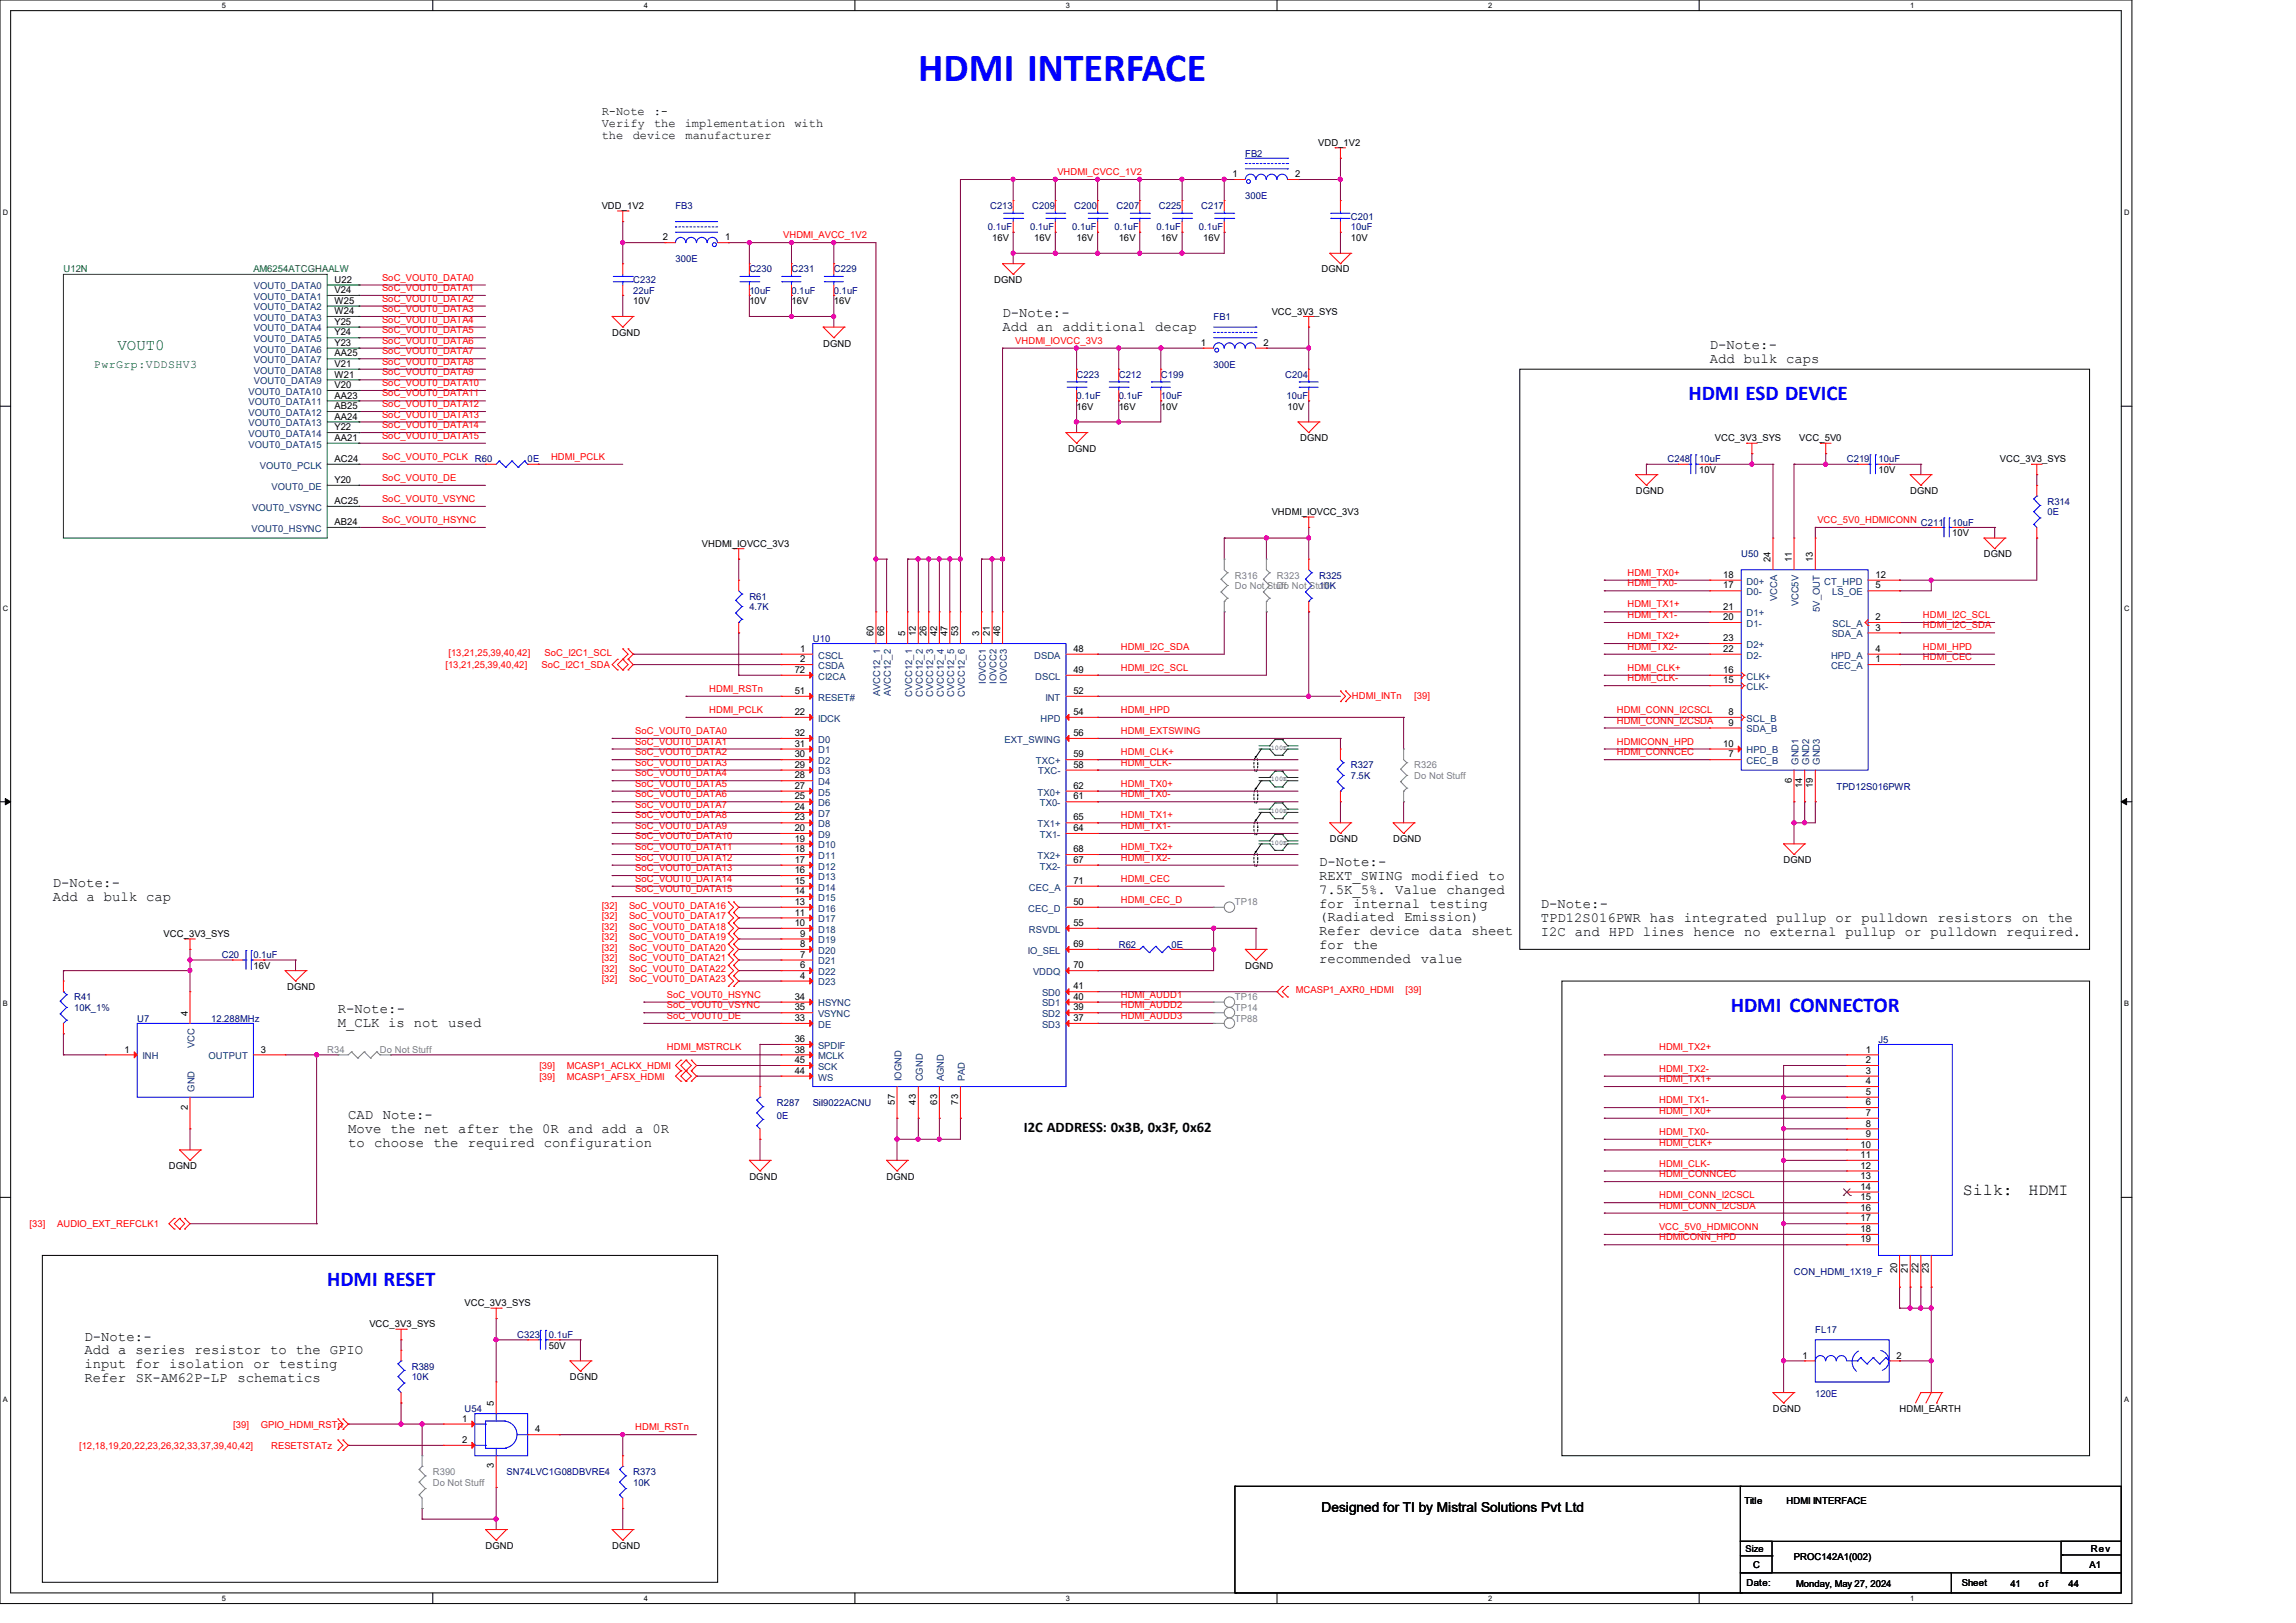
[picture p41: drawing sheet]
<svg xmlns="http://www.w3.org/2000/svg" width="420mm" height="297mm" viewBox="0 0 420 297" stroke-linecap="round" stroke-linejoin="round" font-family="sans-serif">
<defs><g id="words">
<text font-size="7.3" fill="#00f" x="168" y="14.7">HDMI INTERFACE</text>
<g font-size="3.9" fill="#00f">
<text x="308.9" y="73.2">HDMI ESD DEVICE</text>
<text x="316.6" y="185.2">HDMI CONNECTOR</text>
<text x="59.9" y="235.3">HDMI RESET</text>
</g>
<g font-size="3">
<text x="359.1" y="218.7">Silk:</text>
<text x="371.1" y="218.7">HDMI</text>
</g>
<text font-size="2.9" fill="#008000" x="21.5" y="64.1">VOUT0</text>
<text font-size="2.7" x="187.3" y="207.2">I2C ADDRESS: 0x3B, 0x3F, 0x62</text>
<g font-size="2.5">
<text x="183.4" y="58.1">D-Note:-</text>
<text x="183.4" y="60.6">Add an additional decap</text>
<text x="312.8" y="63.9">D-Note:-</text>
<text x="312.8" y="66.4">Add bulk caps</text>
<text x="241.3" y="158.5">D-Note:-</text>
<text x="241.3" y="161">REXT_SWING modified</text>
<text x="272.2" y="161">to</text>
<text x="9.7" y="162.3">D-Note:-</text>
<text x="9.7" y="164.8">Add a bulk cap</text>
<text x="241.3" y="163.5">7.5K_5%. Value</text>
<text x="241.3" y="166.1">for internal testing</text>
<text x="264.6" y="163.5">changed</text>
<text x="281.9" y="166.2">D-Note:-</text>
<text x="241.3" y="168.6">(Radiated</text>
<text x="241.3" y="171.2">Refer device data sheet</text>
<text x="241.3" y="173.7">for the</text>
<text x="256.9" y="168.6">Emission)</text>
<text x="281.9" y="168.7">TPD12S016PWR has integrated pullup or pulldown resistors on the</text>
<text x="281.9" y="171.2">I2C and HPD lines hence no external pullup or pulldown required.</text>
<text x="241.3" y="176.2">recommended</text>
<text x="259.9" y="176.2">value</text>
<text x="61.8" y="185.5">R-Note:-</text>
<text x="61.8" y="188">M_CLK is not used</text>
<text x="63.7" y="204.8">CAD Note:-</text>
<text x="63.7" y="207.3">Move the net after the 0R and add a 0R</text>
<text x="63.7" y="209.8">to choose the required configuration</text>
<text x="15.5" y="245.3">D-Note:-</text>
<text x="15.5" y="247.9">Add a series resistor to the GPIO</text>
<text x="15.5" y="250.4">input for isolation or testing</text>
<text x="15.5" y="252.9">Refer</text>
<text x="24.9" y="252.9">SK-AM62P-LP</text>
<text x="43.4" y="252.9">schematics</text>
<text x="241.7" y="276.8">Designed for TI by Mistral Solutions Pvt Ltd</text>
</g>
<g font-size="2.2">
<text x="110.1" y="21.1">R-Note</text>
<text x="110.1" y="23.3">Verify</text>
<text x="119.6" y="21.1">:-</text>
<text x="119.6" y="23.3">the</text>
<text x="125.3" y="23.3">implementation</text>
<text x="145.3" y="23.3">with</text>
<text x="110.1" y="25.5">the</text>
<text x="115.7" y="25.5">device</text>
<text x="125.4" y="25.5">manufacturer</text>
</g>
<text font-size="2.1" fill="#008000" x="17.2" y="67.3">PwrGrp:VDDSHV3</text>
<g font-size="1.7" fill="#000080">
<text x="227.8" y="28.7">FB2</text>
<text x="123.6" y="38.3">FB3</text>
<text x="181.1" y="38.3">C213</text>
<text x="188.8" y="38.3">C209</text>
<text x="196.5" y="38.3">C200</text>
<text x="204.3" y="38.3">C207</text>
<text x="212" y="38.3">C225</text>
<text x="219.7" y="38.3">C217</text>
<text x="227.8" y="36.4">300E</text>
<text x="247.1" y="40.2">C201</text>
<text x="123.6" y="48">300E</text>
<text x="180.7" y="42.2">0.1uF</text>
<text x="188.4" y="42.2">0.1uF</text>
<text x="196.1" y="42.2">0.1uF</text>
<text x="203.9" y="42.2">0.1uF</text>
<text x="211.6" y="42.2">0.1uF</text>
<text x="219.3" y="42.2">0.1uF</text>
<text x="247.1" y="42.2">10uF</text>
<text x="115.8" y="51.8">C232</text>
<text x="115.8" y="53.8">22uF</text>
<text x="137.1" y="49.9">C230</text>
<text x="137.1" y="53.8">10uF</text>
<text x="144.8" y="49.9">C231</text>
<text x="144.8" y="53.8">0.1uF</text>
<text x="152.5" y="49.9">C229</text>
<text x="152.5" y="53.8">0.1uF</text>
<text x="222" y="58.6">FB1</text>
<text x="196.9" y="69.2">C223</text>
<text x="204.6" y="69.2">C212</text>
<text x="212.3" y="69.2">C199</text>
<text x="222" y="67.3">300E</text>
<text x="235.1" y="69.2">C204</text>
<text x="196.9" y="73.1">0.1uF</text>
<text x="204.6" y="73.1">0.1uF</text>
<text x="212.3" y="73.1">10uF</text>
<text x="235.3" y="73.1">10uF</text>
<text x="86.9" y="84.6">R60</text>
<text x="96.5" y="84.6">0E</text>
<text x="305" y="84.6">C248</text>
<text x="310.8" y="84.6">10uF</text>
<text x="337.8" y="84.6">C219</text>
<text x="343.6" y="84.6">10uF</text>
<text x="374.5" y="92.4">R314</text>
<text x="374.5" y="94.3">0E</text>
<text x="351.4" y="96.2">C211</text>
<text x="357.1" y="96.2">10uF</text>
<text x="241.3" y="105.9">R325</text>
<text x="241.3" y="107.8">10K</text>
<text x="318.5" y="102">U50</text>
<text x="137.1" y="109.7">R61</text>
<text x="137.1" y="111.7">4.7K</text>
<text x="148.7" y="117.4">U10</text>
<text x="247.1" y="140.6">R327</text>
<text x="247.1" y="142.5">7.5K</text>
<text x="335.9" y="144.5">TPD12S016PWR</text>
<text x="204.6" y="173.4">R62</text>
<text x="214.3" y="173.4">0E</text>
<text x="40.6" y="175.3">C20</text>
<text x="46.4" y="175.3">0.1uF</text>
<text x="13.5" y="183.1">R41</text>
<text x="13.5" y="185">10K_1%</text>
<text x="25.1" y="186.9">U7</text>
<text x="38.6" y="186.9">12.288MHz</text>
<text x="343.6" y="190.8">J5</text>
<text x="142.1" y="202.4">R287</text>
<text x="148.7" y="202.4">SiI9022ACNU</text>
<text x="142.1" y="204.7">0E</text>
<text x="328.2" y="233.3">CON_HDMI_1X19_F</text>
<text x="94.6" y="244.8">C323</text>
<text x="100.4" y="244.8">0.1uF</text>
<text x="332.1" y="243.9">FL17</text>
<text x="75.3" y="250.6">R389</text>
<text x="75.3" y="252.6">10K</text>
<text x="332.1" y="255.6">120E</text>
<text x="85" y="258.4">U54</text>
<text x="92.7" y="270">SN74LVC1G08DBVRE4</text>
<text x="115.8" y="270">R373</text>
<text x="115.8" y="271.9">10K</text>
</g>
<g font-size="1.7">
<text x="241.1" y="26.7">VDD_1V2</text>
<text x="225.5" y="32.4">1</text>
<text x="236.9" y="32.4">2</text>
<text x="110.1" y="38.3">VDD_1V2</text>
<text x="121.2" y="44">2</text>
<text x="132.6" y="44">1</text>
<text x="181.5" y="44.1">16V</text>
<text x="189.2" y="44.1">16V</text>
<text x="196.9" y="44.1">16V</text>
<text x="204.6" y="44.1">16V</text>
<text x="212.3" y="44.1">16V</text>
<text x="220.1" y="44.1">16V</text>
<text x="247.1" y="44.1">10V</text>
<text x="61.2" y="51.7">U22</text>
<text x="61.2" y="53.6">V24</text>
<text x="181.9" y="51.8">DGND</text>
<text x="241.7" y="49.9">DGND</text>
<text x="61.2" y="57.5">W24</text>
<text x="61.2" y="55.6">W25</text>
<text x="61.2" y="59.4">Y25</text>
<text x="115.8" y="55.7">10V</text>
<text x="137.1" y="55.7">10V</text>
<text x="144.8" y="55.7">16V</text>
<text x="152.5" y="55.7">16V</text>
<text x="232.6" y="57.6">VCC_3V3_SYS</text>
<text x="61.2" y="63.3">Y23</text>
<text x="61.2" y="61.4">Y24</text>
<text x="61.2" y="65.2">AA25</text>
<text x="112" y="61.5">DGND</text>
<text x="150.6" y="63.4">DGND</text>
<text x="219.7" y="63.3">1</text>
<text x="231.1" y="63.3">2</text>
<text x="61.2" y="71">V20</text>
<text x="61.2" y="69.1">W21</text>
<text x="61.2" y="67.1">V21</text>
<text x="61.2" y="72.9">AA23</text>
<text x="61.2" y="74.9">AB25</text>
<text x="61.2" y="76.8">AA24</text>
<text x="196.9" y="75">16V</text>
<text x="204.6" y="75">16V</text>
<text x="212.3" y="75">10V</text>
<text x="235.5" y="75">10V</text>
<text x="61.2" y="78.7">Y22</text>
<text x="61.2" y="80.7">AA21</text>
<text x="195.4" y="82.7">DGND</text>
<text x="237.8" y="80.8">DGND</text>
<text x="313.7" y="80.8">VCC_3V3_SYS</text>
<text x="329.1" y="80.8">VCC_5V0</text>
<text x="61.2" y="88.4">Y20</text>
<text x="61.2" y="84.5">AC24</text>
<text x="310.8" y="86.6">10V</text>
<text x="343.6" y="86.6">10V</text>
<text x="365.8" y="84.6">VCC_3V3_SYS</text>
<text x="61.2" y="92.2">AC25</text>
<text x="232.6" y="94.3">VHDMI_IOVCC_3V3</text>
<text x="299.2" y="90.4">DGND</text>
<text x="349.4" y="90.4">DGND</text>
<text x="61.2" y="96.1">AB24</text>
<text x="128.4" y="100.1">VHDMI_IOVCC_3V3</text>
<text x="357.1" y="98.1">10V</text>
<text x="315.2" y="107.7">17</text>
<text x="315.2" y="105.7">18</text>
<text x="323.9" y="102.9" transform="rotate(-90 323.9 102.9)">24</text>
<text x="327.7" y="102.9" transform="rotate(-90 327.7 102.9)">11</text>
<text x="331.6" y="102.9" transform="rotate(-90 331.6 102.9)">13</text>
<text x="343.1" y="107.7">5</text>
<text x="343.1" y="105.7">12</text>
<text x="362.9" y="102">DGND</text>
<text x="315.2" y="113.5">20</text>
<text x="315.2" y="111.5">21</text>
<text x="343.1" y="113.5">2</text>
<text x="146.3" y="119.3">1</text>
<text x="159.8" y="116.4" transform="rotate(-90 159.8 116.4)">60</text>
<text x="161.8" y="116.4" transform="rotate(-90 161.8 116.4)">66</text>
<text x="165.6" y="116.4" transform="rotate(-90 165.6 116.4)">5</text>
<text x="167.6" y="116.4" transform="rotate(-90 167.6 116.4)">12</text>
<text x="169.5" y="116.4" transform="rotate(-90 169.5 116.4)">26</text>
<text x="171.4" y="116.4" transform="rotate(-90 171.4 116.4)">42</text>
<text x="173.3" y="116.4" transform="rotate(-90 173.3 116.4)">47</text>
<text x="175.3" y="116.4" transform="rotate(-90 175.3 116.4)">53</text>
<text x="179.1" y="116.4" transform="rotate(-90 179.1 116.4)">3</text>
<text x="181.1" y="116.4" transform="rotate(-90 181.1 116.4)">21</text>
<text x="183" y="116.4" transform="rotate(-90 183 116.4)">46</text>
<text x="196.3" y="119.3">48</text>
<text x="315.2" y="119.3">22</text>
<text x="315.2" y="117.3">23</text>
<text x="343.1" y="115.4">3</text>
<text x="343.1" y="119.3">4</text>
<text x="145.4" y="123.1">72</text>
<text x="146.3" y="121.2">2</text>
<text x="196.3" y="123.1">49</text>
<text x="315.2" y="123.1">16</text>
<text x="315.2" y="125">15</text>
<text x="343.1" y="121.2">1</text>
<text x="145.4" y="127">51</text>
<text x="145.4" y="130.8">22</text>
<text x="196.3" y="127">52</text>
<text x="196.3" y="130.8">54</text>
<text x="316.2" y="130.8">8</text>
<text x="145.4" y="134.7">32</text>
<text x="145.4" y="136.6">31</text>
<text x="196.3" y="134.7">56</text>
<text x="315.2" y="136.6">10</text>
<text x="316.2" y="132.8">9</text>
<text x="145.4" y="138.6">30</text>
<text x="145.4" y="140.5">29</text>
<text x="145.4" y="142.4">28</text>
<text x="196.3" y="138.6">59</text>
<text x="196.3" y="140.5">58</text>
<text x="316.2" y="138.6">7</text>
<text x="327.7" y="143.3" transform="rotate(-90 327.7 143.3)">6</text>
<text x="145.4" y="144.4">27</text>
<text x="145.4" y="146.3">25</text>
<text x="145.4" y="148.2">24</text>
<text x="196.3" y="146.3">61</text>
<text x="196.3" y="144.4">62</text>
<text x="329.7" y="144.2" transform="rotate(-90 329.7 144.2)">14</text>
<text x="331.6" y="144.2" transform="rotate(-90 331.6 144.2)">19</text>
<text x="145.4" y="150.2">23</text>
<text x="145.4" y="152.1">20</text>
<text x="145.4" y="154">19</text>
<text x="145.4" y="156">18</text>
<text x="196.3" y="150.2">65</text>
<text x="196.3" y="152.1">64</text>
<text x="196.3" y="156">68</text>
<text x="243.2" y="154.1">DGND</text>
<text x="254.8" y="154.1">DGND</text>
<text x="145.4" y="157.9">17</text>
<text x="145.4" y="159.8">16</text>
<text x="145.4" y="161.8">15</text>
<text x="196.3" y="161.8">71</text>
<text x="196.3" y="157.9">67</text>
<text x="326.3" y="158">DGND</text>
<text x="145.4" y="163.7">14</text>
<text x="145.4" y="165.6">13</text>
<text x="145.4" y="167.6">11</text>
<text x="196.3" y="165.6">50</text>
<text x="29.9" y="171.5">VCC_3V3_SYS</text>
<text x="145.4" y="169.5">10</text>
<text x="146.3" y="171.4">9</text>
<text x="146.3" y="173.3">8</text>
<text x="196.3" y="169.5">55</text>
<text x="196.3" y="173.3">69</text>
<text x="46.4" y="177.3">16V</text>
<text x="146.3" y="175.3">7</text>
<text x="146.3" y="177.2">6</text>
<text x="146.3" y="179.1">4</text>
<text x="196.3" y="177.2">70</text>
<text x="227.8" y="177.3">DGND</text>
<text x="34.3" y="185.9" transform="rotate(-90 34.3 185.9)">4</text>
<text x="52.5" y="181.1">DGND</text>
<text x="145.4" y="183">34</text>
<text x="145.4" y="184.9">35</text>
<text x="196.3" y="181.1">41</text>
<text x="196.3" y="183">40</text>
<text x="196.3" y="184.9">39</text>
<text x="145.4" y="186.9">33</text>
<text x="145.4" y="190.7">36</text>
<text x="196.3" y="186.9">37</text>
<text x="22.8" y="192.6">1</text>
<text x="47.7" y="192.6">3</text>
<text x="145.4" y="194.6">45</text>
<text x="145.4" y="192.6">38</text>
<text x="145.4" y="196.5">44</text>
<text x="341.3" y="192.6">1</text>
<text x="341.3" y="194.6">2</text>
<text x="341.3" y="196.5">3</text>
<text x="34.3" y="203.1" transform="rotate(-90 34.3 203.1)">2</text>
<text x="163.7" y="202.1" transform="rotate(-90 163.7 202.1)">57</text>
<text x="167.6" y="202.1" transform="rotate(-90 167.6 202.1)">43</text>
<text x="171.4" y="202.1" transform="rotate(-90 171.4 202.1)">63</text>
<text x="175.3" y="202.1" transform="rotate(-90 175.3 202.1)">73</text>
<text x="341.3" y="198.4">4</text>
<text x="341.3" y="200.4">5</text>
<text x="341.3" y="202.3">6</text>
<text x="341.3" y="204.2">7</text>
<text x="341.3" y="206.2">8</text>
<text x="341.3" y="208.1">9</text>
<text x="30.9" y="213.9">DGND</text>
<text x="137.1" y="215.9">DGND</text>
<text x="162.2" y="215.9">DGND</text>
<text x="340.3" y="210">10</text>
<text x="340.3" y="211.9">11</text>
<text x="340.3" y="213.9">12</text>
<text x="340.3" y="215.8">13</text>
<text x="340.3" y="217.7">14</text>
<text x="340.3" y="219.7">15</text>
<text x="340.3" y="221.6">16</text>
<text x="340.3" y="223.5">17</text>
<text x="340.3" y="225.5">18</text>
<text x="340.3" y="227.4">19</text>
<text x="347" y="233" transform="rotate(-90 347 233)">20</text>
<text x="349" y="233" transform="rotate(-90 349 233)">21</text>
<text x="350.9" y="233" transform="rotate(-90 350.9 233)">22</text>
<text x="352.8" y="233" transform="rotate(-90 352.8 233)">23</text>
<text x="85" y="239.1">VCC_3V3_SYS</text>
<text x="67.6" y="242.9">VCC_3V3_SYS</text>
<text x="100.4" y="246.8">50V</text>
<text x="329.7" y="248.6">1</text>
<text x="346.9" y="248.6">2</text>
<text x="90.3" y="257.3" transform="rotate(-90 90.3 257.3)">5</text>
<text x="104.3" y="252.6">DGND</text>
<text x="84.5" y="260.2">1</text>
<text x="97.9" y="262.1">4</text>
<text x="324.3" y="258.4">DGND</text>
<text x="347.5" y="258.4">HDMI_EARTH</text>
<text x="84.5" y="264.1">2</text>
<text x="90.3" y="268.7" transform="rotate(-90 90.3 268.7)">3</text>
<text x="319.1" y="275.2">Title</text>
<text x="326.8" y="275.2">HDMI INTERFACE</text>
<text x="88.8" y="283.5">DGND</text>
<text x="112" y="283.5">DGND</text>
<text x="319.3" y="284">Size</text>
<text x="320.7" y="286.9">C</text>
<text x="328.2" y="285.4">PROC142A1(002)</text>
<text x="382.2" y="286.9">A1</text>
<text x="382.4" y="284.1">Rev</text>
<text x="319.5" y="290.2">Date:</text>
<text x="328.6" y="290.4">Monday, May 27, 2024</text>
<text x="358.9" y="290.2">Sheet</text>
<text x="367.7" y="290.4">41</text>
<text x="373" y="290.4">of</text>
<text x="378.4" y="290.4">44</text>
</g>
<g font-size="1.7" fill="#f00">
<text x="193.4" y="32">VHDMI_CVCC_1V2</text>
<text x="143.3" y="43.6">VHDMI_AVCC_1V2</text>
<text x="69.9" y="51.3">SoC_VOUT0_DATA0</text>
<text x="69.9" y="53.3">SoC_VOUT0_DATA1</text>
<text x="69.9" y="55.2">SoC_VOUT0_DATA2</text>
<text x="69.9" y="57.1">SoC_VOUT0_DATA3</text>
<text x="69.9" y="59.1">SoC_VOUT0_DATA4</text>
<text x="69.9" y="61">SoC_VOUT0_DATA5</text>
<text x="69.9" y="62.9">SoC_VOUT0_DATA6</text>
<text x="69.9" y="64.9">SoC_VOUT0_DATA7</text>
<text x="185.7" y="62.9">VHDMI_IOVCC_3V3</text>
<text x="69.9" y="68.7">SoC_VOUT0_DATA9</text>
<text x="69.9" y="70.7">SoC_VOUT0_DATA10</text>
<text x="69.9" y="66.8">SoC_VOUT0_DATA8</text>
<text x="69.9" y="72.6">SoC_VOUT0_DATA11</text>
<text x="69.9" y="74.5">SoC_VOUT0_DATA12</text>
<text x="69.9" y="76.4">SoC_VOUT0_DATA13</text>
<text x="69.9" y="78.4">SoC_VOUT0_DATA14</text>
<text x="69.9" y="80.3">SoC_VOUT0_DATA15</text>
<text x="69.9" y="84.2">SoC_VOUT0_PCLK</text>
<text x="69.9" y="88">SoC_VOUT0_DE</text>
<text x="100.8" y="84.2">HDMI_PCLK</text>
<text x="69.9" y="91.9">SoC_VOUT0_VSYNC</text>
<text x="69.9" y="95.7">SoC_VOUT0_HSYNC</text>
<text x="332.4" y="95.7">VCC_5V0_HDMICONN</text>
<text x="297.7" y="105.4">HDMI_TX0+</text>
<text x="297.7" y="107.3">HDMI_TX0-</text>
<text x="297.7" y="111.2">HDMI_TX1+</text>
<text x="297.7" y="113.1">HDMI_TX1-</text>
<text x="351.7" y="113.1">HDMI_I2C_SCL</text>
<text x="82" y="120">[13,21,25,39,40,42]</text>
<text x="99.6" y="120">SoC_I2C1_SCL</text>
<text x="205" y="118.9">HDMI_I2C_SDA</text>
<text x="297.7" y="117">HDMI_TX2+</text>
<text x="297.7" y="118.9">HDMI_TX2-</text>
<text x="351.7" y="115">HDMI_I2C_SDA</text>
<text x="351.7" y="118.9">HDMI_HPD</text>
<text x="81.5" y="122.3">[13,21,25,39,40,42]</text>
<text x="99.1" y="122.3">SoC_I2C1_SDA</text>
<text x="205" y="122.8">HDMI_I2C_SCL</text>
<text x="297.7" y="122.8">HDMI_CLK+</text>
<text x="297.7" y="124.7">HDMI_CLK-</text>
<text x="351.7" y="120.8">HDMI_CEC</text>
<text x="129.7" y="130.5">HDMI_PCLK</text>
<text x="129.7" y="126.6">HDMI_RSTn</text>
<text x="205" y="130.5">HDMI_HPD</text>
<text x="247.3" y="127.9">HDMI_INTn</text>
<text x="258.7" y="127.9">[39]</text>
<text x="295.7" y="130.5">HDMI_CONN_I2CSCL</text>
<text x="116.2" y="134.3">SoC_VOUT0_DATA0</text>
<text x="116.2" y="136.3">SoC_VOUT0_DATA1</text>
<text x="205" y="134.3">HDMI_EXTSWING</text>
<text x="295.7" y="132.4">HDMI_CONN_I2CSDA</text>
<text x="295.7" y="136.3">HDMICONN_HPD</text>
<text x="116.2" y="138.2">SoC_VOUT0_DATA2</text>
<text x="116.2" y="140.1">SoC_VOUT0_DATA3</text>
<text x="116.2" y="142.1">SoC_VOUT0_DATA4</text>
<text x="116.2" y="144">SoC_VOUT0_DATA5</text>
<text x="205" y="144">HDMI_TX0+</text>
<text x="205" y="138.2">HDMI_CLK+</text>
<text x="205" y="140.1">HDMI_CLK-</text>
<text x="295.7" y="138.2">HDMI_CONNCEC</text>
<text x="116.2" y="145.9">SoC_VOUT0_DATA6</text>
<text x="116.2" y="147.9">SoC_VOUT0_DATA7</text>
<text x="116.2" y="149.8">SoC_VOUT0_DATA8</text>
<text x="205" y="149.8">HDMI_TX1+</text>
<text x="205" y="145.9">HDMI_TX0-</text>
<text x="116.2" y="151.7">SoC_VOUT0_DATA9</text>
<text x="116.2" y="153.6">SoC_VOUT0_DATA10</text>
<text x="116.2" y="155.6">SoC_VOUT0_DATA11</text>
<text x="205" y="155.6">HDMI_TX2+</text>
<text x="205" y="151.7">HDMI_TX1-</text>
<text x="116.2" y="157.5">SoC_VOUT0_DATA12</text>
<text x="116.2" y="159.4">SoC_VOUT0_DATA13</text>
<text x="116.2" y="161.4">SoC_VOUT0_DATA14</text>
<text x="205" y="157.5">HDMI_TX2-</text>
<text x="205" y="161.4">HDMI_CEC</text>
<text x="110.1" y="166.3">[32]</text>
<text x="115.1" y="166.3">SoC_VOUT0_DATA16</text>
<text x="116.2" y="163.3">SoC_VOUT0_DATA15</text>
<text x="205" y="165.2">HDMI_CEC_D</text>
<text x="110.1" y="168.2">[32]</text>
<text x="110.1" y="170.1">[32]</text>
<text x="110.1" y="172.1">[32]</text>
<text x="110.1" y="174">[32]</text>
<text x="115.1" y="168.2">SoC_VOUT0_DATA17</text>
<text x="115.1" y="170.1">SoC_VOUT0_DATA18</text>
<text x="115.1" y="172.1">SoC_VOUT0_DATA19</text>
<text x="115.1" y="174">SoC_VOUT0_DATA20</text>
<text x="110.1" y="175.9">[32]</text>
<text x="110.1" y="177.9">[32]</text>
<text x="110.1" y="179.8">[32]</text>
<text x="115.1" y="175.9">SoC_VOUT0_DATA21</text>
<text x="115.1" y="177.9">SoC_VOUT0_DATA22</text>
<text x="115.1" y="179.8">SoC_VOUT0_DATA23</text>
<text x="122" y="182.6">SoC_VOUT0_HSYNC</text>
<text x="122" y="184.5">SoC_VOUT0_VSYNC</text>
<text x="205" y="182.6">HDMI_AUDD1</text>
<text x="205" y="184.5">HDMI_AUDD2</text>
<text x="237.1" y="181.7">MCASP1_AXR0_HDMI</text>
<text x="257.1" y="181.7">[39]</text>
<text x="122" y="186.5">SoC_VOUT0_DE</text>
<text x="205" y="186.5">HDMI_AUDD3</text>
<text x="98.7" y="197.6">[39]</text>
<text x="98.7" y="195.6">[39]</text>
<text x="103.7" y="197.6">MCASP1_AFSX_HDMI</text>
<text x="103.7" y="195.6">MCASP1_ACLKX_HDMI</text>
<text x="122" y="192.2">HDMI_MSTRCLK</text>
<text x="303.5" y="192.2">HDMI_TX2+</text>
<text x="303.5" y="196.1">HDMI_TX2-</text>
<text x="303.5" y="201.9">HDMI_TX1-</text>
<text x="303.5" y="203.8">HDMI_TX0+</text>
<text x="303.5" y="198">HDMI_TX1+</text>
<text x="303.5" y="207.7">HDMI_TX0-</text>
<text x="303.5" y="209.6">HDMI_CLK+</text>
<text x="303.5" y="213.5">HDMI_CLK-</text>
<text x="303.5" y="215.4">HDMI_CONNCEC</text>
<text x="303.5" y="219.3">HDMI_CONN_I2CSCL</text>
<text x="303.5" y="221.2">HDMI_CONN_I2CSDA</text>
<text x="5.4" y="224.6">[33]</text>
<text x="10.5" y="224.6">AUDIO_EXT_REFCLK1</text>
<text x="303.5" y="225.1">VCC_5V0_HDMICONN</text>
<text x="303.5" y="227">HDMICONN_HPD</text>
<text x="42.7" y="261.3">[39]</text>
<text x="47.7" y="261.3">GPIO_HDMI_RSTn</text>
<text x="116.2" y="261.7">HDMI_RSTn</text>
<text x="14.5" y="265.1">[12,18,19,20,22,23,26,32,33,37,39,40,42]</text>
<text x="49.6" y="265.1">RESETSTATz</text>
</g>
<g font-size="1.7" fill="#008000">
<text x="11.6" y="49.9">U12N</text>
<text x="46.3" y="49.9">AM6254ATCGHAALW</text>
</g>
<g font-size="1.7" fill="#004080">
<text x="46.4" y="53">VOUT0_DATA0</text>
<text x="46.4" y="54.9">VOUT0_DATA1</text>
<text x="46.4" y="58.7">VOUT0_DATA3</text>
<text x="46.4" y="56.8">VOUT0_DATA2</text>
<text x="46.4" y="64.5">VOUT0_DATA6</text>
<text x="46.4" y="62.6">VOUT0_DATA5</text>
<text x="46.4" y="60.7">VOUT0_DATA4</text>
<text x="46.4" y="66.5">VOUT0_DATA7</text>
<text x="46.4" y="70.3">VOUT0_DATA9</text>
<text x="46.4" y="68.4">VOUT0_DATA8</text>
<text x="45.5" y="72.3">VOUT0_DATA10</text>
<text x="45.5" y="74.2">VOUT0_DATA11</text>
<text x="45.5" y="76.1">VOUT0_DATA12</text>
<text x="45.5" y="78">VOUT0_DATA13</text>
<text x="45.5" y="80">VOUT0_DATA14</text>
<text x="45.5" y="81.9">VOUT0_DATA15</text>
<text x="47.5" y="85.8">VOUT0_PCLK</text>
<text x="49.7" y="89.6">VOUT0_DE</text>
<text x="46.1" y="93.5">VOUT0_VSYNC</text>
<text x="46" y="97.3">VOUT0_HSYNC</text>
<text x="319.5" y="107">D0+</text>
<text x="333.7" y="107">CT_HPD</text>
<text x="319.5" y="108.9">D0-</text>
<text x="319.5" y="112.8">D1+</text>
<text x="325.1" y="110" transform="rotate(-90 325.1 110)">VCCA</text>
<text x="329" y="111" transform="rotate(-90 329 111)">VCC5V</text>
<text x="332.9" y="112" transform="rotate(-90 332.9 112)">5V_OUT</text>
<text x="335.1" y="108.9">LS_OE</text>
<text x="319.5" y="114.7">D1-</text>
<text x="319.5" y="118.6">D2+</text>
<text x="335.1" y="116.6">SDA_A</text>
<text x="335.2" y="114.7">SCL_A</text>
<text x="149.6" y="120.5">CSCL</text>
<text x="149.6" y="122.4">CSDA</text>
<text x="149.6" y="124.4">CI2CA</text>
<text x="180.3" y="125.1" transform="rotate(-90 180.3 125.1)">IOVCC1</text>
<text x="182.3" y="125.1" transform="rotate(-90 182.3 125.1)">IOVCC2</text>
<text x="184.2" y="125.1" transform="rotate(-90 184.2 125.1)">IOVCC3</text>
<text x="189.2" y="120.5">DSDA</text>
<text x="189.4" y="124.4">DSCL</text>
<text x="319.5" y="124.4">CLK+</text>
<text x="319.5" y="120.5">D2-</text>
<text x="334.9" y="122.4">CEC_A</text>
<text x="334.9" y="120.5">HPD_A</text>
<text x="149.6" y="128.2">RESET#</text>
<text x="161" y="127.4" transform="rotate(-90 161 127.4)">AVCC12_1</text>
<text x="163" y="127.4" transform="rotate(-90 163 127.4)">AVCC12_2</text>
<text x="166.8" y="127.5" transform="rotate(-90 166.8 127.5)">CVCC12_1</text>
<text x="168.8" y="127.5" transform="rotate(-90 168.8 127.5)">CVCC12_2</text>
<text x="170.7" y="127.5" transform="rotate(-90 170.7 127.5)">CVCC12_3</text>
<text x="172.6" y="127.5" transform="rotate(-90 172.6 127.5)">CVCC12_4</text>
<text x="174.5" y="127.5" transform="rotate(-90 174.5 127.5)">CVCC12_5</text>
<text x="176.5" y="127.5" transform="rotate(-90 176.5 127.5)">CVCC12_6</text>
<text x="191.2" y="128.2">INT</text>
<text x="319.5" y="126.3">CLK-</text>
<text x="149.6" y="132.1">IDCK</text>
<text x="149.6" y="135.9">D0</text>
<text x="149.6" y="137.9">D1</text>
<text x="183.8" y="135.9">EXT_SWING</text>
<text x="190.3" y="132.1">HPD</text>
<text x="319.5" y="137.9">HPD_B</text>
<text x="319.5" y="132.1">SCL_B</text>
<text x="319.5" y="134">SDA_B</text>
<text x="149.6" y="139.8">D2</text>
<text x="149.6" y="141.7">D3</text>
<text x="149.6" y="143.7">D4</text>
<text x="189.5" y="139.8">TXC+</text>
<text x="189.9" y="141.7">TXC-</text>
<text x="319.5" y="139.8">CEC_B</text>
<text x="329" y="140" transform="rotate(-90 329 140)">GND1</text>
<text x="330.9" y="140" transform="rotate(-90 330.9 140)">GND2</text>
<text x="332.9" y="140" transform="rotate(-90 332.9 140)">GND3</text>
<text x="149.6" y="145.6">D5</text>
<text x="149.6" y="147.5">D6</text>
<text x="149.6" y="149.5">D7</text>
<text x="189.8" y="145.6">TX0+</text>
<text x="190.2" y="147.5">TX0-</text>
<text x="149.6" y="151.4">D8</text>
<text x="149.6" y="153.3">D9</text>
<text x="149.6" y="155.2">D10</text>
<text x="189.8" y="151.4">TX1+</text>
<text x="190.2" y="153.3">TX1-</text>
<text x="149.6" y="157.2">D11</text>
<text x="149.6" y="159.1">D12</text>
<text x="149.6" y="161">D13</text>
<text x="189.8" y="157.2">TX2+</text>
<text x="190.2" y="159.1">TX2-</text>
<text x="149.6" y="163">D14</text>
<text x="149.6" y="164.9">D15</text>
<text x="149.6" y="166.8">D16</text>
<text x="188.1" y="166.8">CEC_D</text>
<text x="188.2" y="163">CEC_A</text>
<text x="149.6" y="168.8">D17</text>
<text x="149.6" y="170.7">D18</text>
<text x="149.6" y="172.6">D19</text>
<text x="188.2" y="170.7">RSVDL</text>
<text x="149.6" y="174.5">D20</text>
<text x="149.6" y="176.5">D21</text>
<text x="149.6" y="178.4">D22</text>
<text x="188" y="174.5">IO_SEL</text>
<text x="189" y="178.4">VDDQ</text>
<text x="149.6" y="180.3">D23</text>
<text x="149.6" y="184.2">HSYNC</text>
<text x="190.6" y="182.3">SD0</text>
<text x="190.6" y="184.2">SD1</text>
<text x="35.6" y="191.8" transform="rotate(-90 35.6 191.8)">VCC</text>
<text x="149.6" y="188.1">DE</text>
<text x="149.6" y="186.1">VSYNC</text>
<text x="149.6" y="191.9">SPDIF</text>
<text x="190.6" y="186.1">SD2</text>
<text x="190.6" y="188.1">SD3</text>
<text x="26.1" y="193.8">INH</text>
<text x="38.1" y="193.8">OUTPUT</text>
<text x="149.6" y="195.8">SCK</text>
<text x="149.6" y="193.8">MCLK</text>
<text x="149.6" y="197.7">WS</text>
<text x="164.9" y="197.9" transform="rotate(-90 164.9 197.9)">IOGND</text>
<text x="168.8" y="197.9" transform="rotate(-90 168.8 197.9)">CGND</text>
<text x="172.6" y="197.9" transform="rotate(-90 172.6 197.9)">AGND</text>
<text x="176.5" y="197.9" transform="rotate(-90 176.5 197.9)">PAD</text>
<text x="35.6" y="199.8" transform="rotate(-90 35.6 199.8)">GND</text>
</g>
<g font-size="1.7" fill="#808080">
<text x="225.9" y="105.9">R316</text>
<text x="225.9" y="107.8">Do Not Stuff</text>
<text x="233.6" y="105.9">R323</text>
<text x="233.6" y="107.8">Do Not Stuff</text>
<text x="258.7" y="140.6">R326</text>
<text x="258.7" y="142.5">Do Not Stuff</text>
<text x="225.9" y="165.7">TP18</text>
<text x="225.9" y="183.1">TP16</text>
<text x="225.9" y="185">TP14</text>
<text x="225.9" y="186.9">TP88</text>
<text x="59.9" y="192.7">R34</text>
<text x="69.5" y="192.7">Do Not Stuff</text>
<text x="79.2" y="270">R390</text>
<text x="79.2" y="271.9">Do Not Stuff</text>
</g>
<g font-size="1.4">
<text x="40.6" y="1.4">5</text>
<text x="117.8" y="1.4">4</text>
<text x="195" y="1.4">3</text>
<text x="272.2" y="1.4">2</text>
<text x="349.4" y="1.4">1</text>
<text x=".5" y="39.4">D</text>
<text x="388.5" y="39.4">D</text>
<text x=".5" y="111.8">C</text>
<text x="388.5" y="111.8">C</text>
<text x=".5" y="184.2">B</text>
<text x="388.5" y="184.2">B</text>
<text x=".5" y="256.5">A</text>
<text x="388.5" y="256.5">A</text>
<text x="40.6" y="292.9">5</text>
<text x="117.8" y="292.9">4</text>
<text x="195" y="292.9">3</text>
<text x="272.2" y="292.9">2</text>
<text x="349.4" y="292.9">1</text>
</g>
<g font-size="1.3">
<text x="232.5" y="137.2">100E</text>
<text x="232.5" y="143">100E</text>
<text x="232.5" y="148.8">100E</text>
<text x="232.5" y="154.6">100E</text>
</g>
</g></defs>
<path d="M0 0h390v293.5h-390zM1.9 1.9h386.1v289.6h-386.1z" fill="none" stroke="#000" stroke-width=".18"/>
<g fill="#fff">
<path d="M40.6 .2h.7v1.5h-.7z"/>
<path d="M40.6 291.7h.7v1.5h-.7z"/>
</g>
<path d="M79.2 0v1.9M79.2 291.5v2" fill="none" stroke="#000" stroke-width=".18"/>
<g fill="#fff">
<path d="M117.8 .2h.7v1.5h-.7z"/>
<path d="M117.8 291.7h.7v1.5h-.7z"/>
</g>
<path d="M156.4 0v1.9M156.4 291.5v2" fill="none" stroke="#000" stroke-width=".18"/>
<g fill="#fff">
<path d="M195 .2h.7v1.5h-.7z"/>
<path d="M195 291.7h.7v1.5h-.7z"/>
</g>
<path d="M233.6 0v1.9M233.6 291.5v2" fill="none" stroke="#000" stroke-width=".18"/>
<g fill="#fff">
<path d="M272.2 .2h.8v1.5h-.8z"/>
<path d="M272.2 291.7h.8v1.5h-.8z"/>
</g>
<path d="M310.8 0v1.9M310.8 291.5v2" fill="none" stroke="#000" stroke-width=".18"/>
<g fill="#fff">
<path d="M349.4 .2h.8v1.5h-.8z"/>
<path d="M349.4 291.7h.8v1.5h-.8z"/>
<path d="M.5 38.1h1v1.6h-1z"/>
<path d="M388.5 38.1h1v1.6h-1z"/>
<path d="M.5 110.5h1v1.6h-1z"/>
<path d="M388.5 110.5h1v1.6h-1z"/>
</g>
<path d="M0 74.3h1.9M388 74.3h2" fill="none" stroke="#000" stroke-width=".18"/>
<g fill="#fff">
<path d="M.5 182.9h.9v1.5h-.9z"/>
<path d="M388.5 182.9h.9v1.5h-.9z"/>
</g>
<path d="M0 146.7h1.9M388 146.7h2" fill="none" stroke="#000" stroke-width=".18"/>
<path d="M1 146.1l.9 .6-.9 .6zM388 146.7l1-.6v1.2z" fill="#000" stroke="#000" stroke-width=".18"/>
<g fill="#fff">
<path d="M.5 255.3h.9v1.5h-.9z"/>
<path d="M388.5 255.3h.9v1.5h-.9z"/>
</g>
<g fill="none" stroke="#000" stroke-width=".18">
<path d="M278 67.6h104.2v106.1h-104.2zM230.7 137.1h.1M230.7 137.1l-1.2 1.7M230.7 142.9h.1M230.7 148.7h.1M230.7 154.4h.1M230.7 142.9l-1.2 1.7M230.7 148.7l-1.2 1.7M230.7 154.4l-1.2 1.8M285.7 179.5h96.5v86.9h-96.5zM0 219.1h1.9M388 219.1h2"/>
<path d="M7.7 229.7h123.6v59.9h-123.6zM225.9 272h.1M225.9 272h92.6M225.9 272v19.5M318.3 272h69.7v10.1h-69.7zM225.9 291.5h.1M226.1 291.5h.1M226.1 291.5h92.6M318.3 282.1h5.8v5.7h-5.8zM318.3 287.8h38.7v3.7h-38.7zM318.3 284.7h5.8M324.1 284.7h.1"/>
<path d="M357 287.8h31v3.7h-31zM377 282.1h11v5.7h-11zM377.2 284.6h.1M377.2 284.6h10.8"/>
</g>
<g fill="none" stroke="#008000" stroke-width=".18">
<path d="M11.6 50.2h48.3v48.3h-48.3zM59.9 52.2h5.8M59.9 54.1h5.8M59.9 57.9h5.8M59.9 56h5.8M59.9 59.9h5.8M65.7 52.2h.1M65.7 54.1h.1M65.7 57.9h.1M65.7 56h.1M65.7 59.9h.1M59.9 63.7h5.8"/>
<path d="M59.9 61.8h5.8M59.9 65.7h5.8M59.9 71.5h5.8M59.9 69.5h5.8M59.9 67.6h5.8M59.9 73.4h5.8M59.9 75.3h5.8M59.9 77.2h5.8M59.9 79.2h5.8M65.7 63.7h.1M65.7 61.8h.1M65.7 65.7h.1"/>
<path d="M65.7 71.5h.1M65.7 69.5h.1M65.7 67.6h.1M65.7 73.4h.1M65.7 75.3h.1M65.7 77.2h.1M65.7 79.2h.1M59.9 88.8h5.8M59.9 96.5h5.8M59.9 85h5.8M59.9 92.7h5.8M59.9 81.1h5.8"/>
<path d="M65.7 88.8h.1M65.7 96.5h.1M65.7 85h.1M65.7 92.7h.1M65.7 81.1h.1M230.3 137.1h1.9M230.3 136.5h1.9M232.2 137.1h.1M232.2 136.5h.1M232.2 137.1l1 1.1M233.2 138.2h.1M233.2 135.3h.1"/>
<path d="M233.2 135.3h1.4M233.2 135.3l-1 1.2M233.2 138.2h1.4M234.6 138.2h.1M234.6 135.3h.1M234.6 135.3l.9 1.2M235.5 137.1h.1M235.5 136.5h.1M235.5 137.1l-.9 1.1M235.5 137.1h1.9M235.5 136.5h1.9M230.3 142.9h1.9"/>
<path d="M230.3 142.3h1.9M230.3 148.7h1.9M230.3 148.1h1.9M230.3 154.4h1.9M230.3 153.9h1.9M232.2 142.9h.1M232.2 142.3h.1M232.2 148.7h.1M232.2 148.1h.1M232.2 154.4h.1M232.2 153.9h.1M232.2 142.9l1 1.1"/>
<path d="M232.2 148.7l1 1.1M232.2 154.4l1 1.2M233.2 144h.1M233.2 141.1h.1M233.2 149.8h.1M233.2 146.9h.1M233.2 155.6h.1M233.2 152.7h.1M233.2 141.1h1.4M233.2 141.1l-1 1.2M233.2 144h1.4M233.2 146.9h1.4"/>
<path d="M233.2 146.9l-1 1.2M233.2 149.8h1.4M233.2 152.7h1.4M233.2 152.7l-1 1.2M233.2 155.6h1.4M234.6 144h.1M234.6 141.1h.1M234.6 149.8h.1M234.6 146.9h.1M234.6 155.6h.1M234.6 152.7h.1M234.6 141.1l.9 1.2"/>
<path d="M234.6 146.9l.9 1.2M234.6 152.7l.9 1.2M235.5 142.9h.1M235.5 142.3h.1M235.5 148.7h.1M235.5 148.1h.1M235.5 154.4h.1M235.5 153.9h.1M235.5 142.9l-.9 1.1M235.5 142.9h1.9M235.5 142.3h1.9M235.5 148.7l-.9 1.1"/>
<path d="M235.5 148.7h1.9M235.5 148.1h1.9M235.5 154.4l-.9 1.2M235.5 154.4h1.9M235.5 153.9h1.9"/>
</g>
<path d="M229.6 138.5l.1-.1a2.97 2.97 0 0 1 0 2.9 3 3 0 0 1-.1-2.8zM229.6 144.3l.1-.1a2.97 2.97 0 0 1 0 2.9 3 3 0 0 1-.1-2.8zM229.6 150.1l.1-.1a2.97 2.97 0 0 1 0 2.9 3 3 0 0 1-.1-2.8zM229.6 155.9l.1-.1a2.97 2.97 0 0 1 0 2.8 3 3 0 0 1-.1-2.7z" fill="none" stroke="#000" stroke-width=".18" stroke-dasharray=".3"/>
<g fill="none" stroke="#800040" stroke-width=".18">
<path d="M185.3 32.9h.1M185.3 32.9v3.8M193 32.9h.1M193 32.9v3.8M200.8 32.9h.1M200.8 32.9v3.8M208.5 32.9h.1M208.5 32.9v3.8M216.2 32.9h.1M216.2 32.9v3.8M223.9 32.9h.1M223.9 32.9v3.8"/>
<path d="M225.9 32.9h-50.2v79.1M237.4 32.9h.1M237.4 32.9h7.8M245.2 29h.1M245.2 32.9h.1M245.2 29v7.7M65.7 52.2h.1M65.7 54.1h.1M65.7 56h.1M65.7 57.9h.1M65.7 59.9h.1M65.7 52.2h23.1"/>
<path d="M65.7 54.1h23.1M65.7 56h23.1M65.7 57.9h23.1M65.7 59.9h23.1M113.9 44.4h.1M113.9 40.6h.1M113.9 54.1h.1M113.9 40.6v7.7M113.9 54.1v3.8M113.9 44.4h7.7M133.2 44.4h.1M133.2 44.4h27v67.6"/>
<path d="M137.1 44.4h.1M137.1 54.1h.1M137.1 57.9h.1M137.1 57.9h15.4M137.1 44.4v3.9M137.1 54.1v3.8M144.8 44.4h.1M144.8 54.1h.1M144.8 57.9h.1M144.8 44.4v3.9M144.8 54.1v3.8M152.5 44.4h.1"/>
<path d="M152.5 54.1h.1M152.5 57.9h.1M152.5 44.4v3.9M152.5 54.1v5.8M185.3 42.5h.1M185.3 46.4h.1M185.3 42.5v5.8M193 42.5h.1M193 46.4h.1M193 42.5v3.9M200.8 42.5h.1M200.8 46.4h.1"/>
<path d="M200.8 42.5v3.9M208.5 46.4h.1M208.5 42.5h.1M208.5 42.5v3.9M216.2 42.5h.1M216.2 46.4h.1M216.2 42.5v3.9M223.9 42.5h.1M223.9 42.5v3.9h-38.6M239.4 59.9h.1M239.4 59.9v7.7M245.2 42.5h.1"/>
<path d="M245.2 42.5v3.9M65.7 61.8h.1M65.7 63.7h.1M65.7 65.7h.1M65.7 69.5h.1M65.7 71.5h.1M65.7 73.4h.1M65.7 75.3h.1M65.7 67.6h.1M65.7 77.2h.1M65.7 79.2h.1M65.7 61.8h23.1"/>
<path d="M65.7 63.7h23.1M65.7 65.7h23.1M65.7 69.5h23.1M65.7 71.5h23.1M65.7 73.4h23.1M65.7 75.3h23.1M65.7 67.6h23.1M65.7 77.2h23.1M65.7 79.2h23.1M183.4 63.7h.1M183.4 63.7h36.7M183.4 63.7v48.3"/>
<path d="M196.9 77.2h.1M196.9 63.7h.1M196.9 73.4h.1M196.9 63.7v3.9M196.9 73.4v5.8M204.6 63.7h.1M204.6 73.4h.1M204.6 77.2h.1M204.6 63.7v3.9M204.6 73.4v3.8M212.3 63.7h.1M212.3 73.4h.1"/>
<path d="M212.3 73.4v3.8h-15.4M212.3 63.7v3.9M231.6 63.7h.1M231.6 63.7h7.8M239.4 63.7h.1M239.4 73.4h.1M239.4 73.4v3.8M65.7 81.1h.1M65.7 85h.1M65.7 92.7h.1M65.7 88.8h.1M65.7 96.5h.1"/>
<path d="M65.7 81.1h23.1M65.7 85h23.1M65.7 92.7h23.1M65.7 88.8h23.1M65.7 96.5h23.1M98.5 85h.1M98.5 85h15.4M223.9 98.5h.1M223.9 98.5v3.8M223.9 98.5h15.5M231.6 98.5h.1M231.6 98.5v3.8"/>
<path d="M239.4 96.5h.1M239.4 98.5h.1M239.4 96.5v5.8M301.2 85h.1M301.2 85h5.8M301.2 85v1.9M312.8 85h.1M312.8 85h11.5M320.5 83h.1M320.5 85h.1M320.5 83v2M324.3 85h.1"/>
<path d="M324.3 85v13.5M328.2 85h.1M328.2 85h11.6M328.2 85v13.5M332.1 96.5h.1M332.1 96.5h21.2M332.1 96.5v2M334 85h.1M334 83h.1M334 83v2M345.6 85h.1M345.6 85h5.8"/>
<path d="M351.4 85h.1M351.4 85v1.9M359.1 96.5h.1M359.1 96.5h5.8M364.9 96.5h.1M364.9 96.5v2M372.6 98.5h.1M372.6 86.9h.1M372.6 98.5v7.7h-25.1M372.6 86.9v1.9M115.8 119.7h.1M115.8 119.7h27.1"/>
<path d="M135.1 115.8h.1M135.1 102.3h.1M135.1 102.3v3.9M135.1 115.8v7.8M160.2 102.3h.1M160.2 102.3h2M162.2 102.3h.1M162.2 102.3v9.7M166 102.3h.1M166 102.3h9.7M166 102.3v9.7M168 102.3h.1"/>
<path d="M168 102.3v9.7M169.9 102.3h.1M169.9 102.3v9.7M171.8 102.3h.1M171.8 102.3v9.7M173.7 102.3h.1M173.7 102.3v9.7M175.7 102.3h.1M179.5 102.3h.1M179.5 102.3h3.9M179.5 102.3v9.7M181.5 102.3h.1"/>
<path d="M181.5 102.3v9.7M183.4 102.3h.1M200.8 119.7h.1M223.9 112h.1M223.9 112v7.7h-23.1M231.6 112h.1M231.6 112v11.6h-30.8M239.4 112h.1M239.4 112v15.4M293.5 117.8h.1M293.5 119.7h.1M293.5 112h.1"/>
<path d="M293.5 113.9h.1M293.5 106.2h.1M293.5 108.1h.1M293.5 119.7h19.3M293.5 106.2h19.3M293.5 108.1h19.3M293.5 117.8h19.3M293.5 112h19.3M293.5 113.9h19.3M347.5 106.2h.1M347.5 108.1h.1M347.5 113.9h.1"/>
<path d="M347.5 115.8h.1M347.5 119.7h.1M347.5 119.7h17.4M347.5 113.9h17.4M347.5 115.8h17.4M353.3 106.2h.1M353.3 106.2v1.9h-5.8M112 135.1h.1M112 137.1h.1M112 139h.1M112 139h30.9M112 135.1h30.9"/>
<path d="M112 137.1h30.9M115.8 121.6h.1M115.8 121.6h27.1M125.5 131.3h.1M125.5 127.4h.1M125.5 127.4h17.4M125.5 131.3h17.4M135.1 123.6h.1M135.1 123.6h7.8M200.8 139h.1M200.8 123.6h.1M200.8 127.4h.1"/>
<path d="M200.8 131.3h.1M200.8 135.1h.1M200.8 139h36.6M200.8 127.4h44.4M200.8 131.3h56M200.8 135.1h44.4M239.4 127.4h.1M245.2 135.1h.1M245.2 135.1v2M256.8 131.3h.1M256.8 131.3v5.8M293.5 131.3h.1"/>
<path d="M293.5 133.2h.1M293.5 137.1h.1M293.5 139h.1M293.5 123.6h.1M293.5 125.5h.1M293.5 139h19.3M293.5 123.6h19.3M293.5 131.3h19.3M293.5 133.2h19.3M293.5 137.1h19.3M293.5 125.5h19.3M347.5 121.6h.1"/>
<path d="M347.5 121.6h17.4M112 140.9h.1M112 142.9h.1M112 144.8h.1M112 146.7h.1M112 148.7h.1M112 152.5h.1M112 154.4h.1M112 150.6h.1M112 156.4h.1M112 158.3h.1M112 156.4h30.9"/>
<path d="M112 158.3h30.9M112 150.6h30.9M112 152.5h30.9M112 144.8h30.9M112 146.7h30.9M112 140.9h30.9M112 142.9h30.9M112 148.7h30.9M112 154.4h30.9M200.8 156.4h.1M200.8 158.3h.1M200.8 150.6h.1"/>
<path d="M200.8 152.5h.1M200.8 144.8h.1M200.8 146.7h.1M200.8 140.9h.1M200.8 156.4h36.6M200.8 158.3h36.6M200.8 150.6h36.6M200.8 152.5h36.6M200.8 144.8h36.6M200.8 146.7h36.6M200.8 140.9h36.6M245.2 146.7h.1"/>
<path d="M245.2 146.7v3.9M256.8 146.7h.1M256.8 146.7v3.9M328.2 146.7h.1M328.2 150.6h.1M328.2 146.7v7.7M330.1 146.7h.1M330.1 150.6h.1M330.1 146.7v3.9M332.1 146.7h.1M332.1 146.7v3.9h-3.9M11.6 177.6h.1"/>
<path d="M11.6 177.6h23.2M11.6 177.6v1.9M34.8 175.7h.1M34.8 177.6h.1M34.8 173.7h.1M34.8 175.7h7.7M34.8 173.7v7.8M48.3 175.7h.1M48.3 175.7h5.8M54.1 175.7h.1M54.1 175.7v1.9M112 160.2h.1"/>
<path d="M112 162.2h.1M112 164.1h.1M112 162.2h30.9M112 160.2h30.9M112 164.1h30.9M135.1 166h.1M135.1 168h.1M135.1 169.9h.1M135.1 171.8h.1M135.1 173.7h.1M135.1 175.7h.1M135.1 177.6h.1"/>
<path d="M135.1 179.5h.1M135.1 166h7.8M135.1 169.9h7.8M135.1 177.6h7.8M135.1 173.7h7.8M135.1 168h7.8M135.1 171.8h7.8M135.1 175.7h7.8M135.1 179.5h7.8M200.8 162.2h.1M200.8 166h.1M200.8 169.9h.1"/>
<path d="M200.8 177.6h.1M200.8 173.7h.1M200.8 162.2h23.1M200.8 166h21.2M200.8 169.9h28.9M200.8 173.7h5.8M216.2 173.7h.1M216.2 173.7h5.8M222 169.9h.1M222 173.7h.1M222 169.9v7.7h-21.2M229.7 169.9h.1"/>
<path d="M229.7 169.9v3.8M11.6 189.2h.1M11.6 193h.1M11.6 193h7.7M11.6 189.2v3.8M52.2 193h9.6M57.9 193h.1M57.9 193v30.9M61.8 193h.1M71.5 193h.1M71.5 193h71.4M117.8 187.3h.1"/>
<path d="M117.8 183.4h.1M117.8 185.3h.1M117.8 183.4h25.1M117.8 185.3h25.1M117.8 187.3h25.1M127.4 195h.1M127.4 196.9h.1M127.4 195h15.5M127.4 196.9h15.5M139 191.1h.1M139 191.1v7.7M139 191.1h3.9"/>
<path d="M200.8 183.4h.1M200.8 185.3h.1M200.8 187.3h.1M200.8 183.4h21.2M200.8 185.3h21.2M200.8 187.3h21.2M200.8 181.5h32.8M233.6 181.5h.1M293.5 193h.1M293.5 196.9h.1M293.5 198.8h.1M293.5 193h44.3"/>
<path d="M293.5 196.9h44.3M293.5 198.8h44.3M326.3 195h.1M326.3 195h11.5M326.3 195v59.8M34.8 206.6h.1M34.8 206.6v3.8M139 208.5h.1M139 208.5v3.8M164.1 204.6h.1M164.1 208.5h.1M164.1 204.6v7.7"/>
<path d="M168 204.6h.1M168 208.5h.1M168 204.6v3.9M171.8 204.6h.1M171.8 208.5h.1M171.8 204.6v3.9M175.7 204.6h.1M175.7 204.6v3.9h-11.6M293.5 202.7h.1M293.5 204.6h.1M293.5 208.5h.1M293.5 210.4h.1"/>
<path d="M293.5 214.3h.1M293.5 216.2h.1M293.5 208.5h44.3M293.5 202.7h44.3M293.5 204.6h44.3M293.5 210.4h44.3M293.5 214.3h44.3M293.5 216.2h44.3M326.3 200.8h.1M326.3 206.6h.1M326.3 212.3h.1M326.3 200.8h11.5"/>
<path d="M326.3 206.6h11.5M326.3 212.3h11.5M34.8 223.9h23.1M57.9 223.9h.1M293.5 220.1h.1M293.5 222h.1M293.5 225.9h.1M293.5 227.8h.1M293.5 220.1h44.3M293.5 222h44.3M293.5 225.9h44.3M293.5 227.8h44.3"/>
<path d="M326.3 223.9h.1M326.3 223.9h11.5M347.5 235.5h.1M347.5 239.4h.1M347.5 235.5v3.9M347.5 239.4h5.8M349.4 235.5h.1M349.4 239.4h.1M349.4 235.5v3.9M351.4 235.5h.1M351.4 239.4h.1M351.4 235.5v3.9"/>
<path d="M353.3 235.5h.1M353.3 239.4h.1M353.3 235.5v19.3M73.4 256.8h.1M73.4 245.2h.1M73.4 245.2v1.9M73.4 256.8v3.8M90.8 245.2h.1M90.8 241.3h.1M90.8 245.2h5.7M90.8 241.3v11.6M102.3 245.2h.1"/>
<path d="M102.3 245.2h3.9M106.2 245.2h.1M106.2 245.2v3.8M326.3 249h.1M326.3 249h3.8M347.5 249h.1M347.5 249h5.8M353.3 249h.1M63.7 260.6h.1M63.7 264.5h.1M63.7 260.6h17.4M63.7 264.5h17.4"/>
<path d="M73.4 260.6h.1M77.2 260.6h.1M77.2 276.1h.1M77.2 278h.1M77.2 260.6v5.8M77.2 276.1v1.9M77.2 278h13.6M90.8 272.2h.1M90.8 278h.1M90.8 272.2v7.7M102.3 262.6h.1M102.3 262.6h25.1"/>
<path d="M113.9 262.6h.1M113.9 276.1h.1M113.9 262.6v3.8M113.9 276.1v3.8"/>
</g>
<g fill="#f0f" stroke="#f0f" stroke-width=".18">
<circle cx="173.7" cy="102.3" r=".38"/>
<circle cx="171.8" cy="102.3" r=".37"/>
<circle cx="169.9" cy="102.3" r=".37"/>
<circle cx="167.9" cy="102.3" r=".38"/>
<circle cx="351.3" cy="239.4" r=".38"/>
<circle cx="349.4" cy="239.4" r=".37"/>
<circle cx="353.2" cy="249" r=".37"/>
<circle cx="353.2" cy="239.4" r=".37"/>
<circle cx="326.2" cy="206.5" r=".37"/>
<circle cx="326.2" cy="200.8" r=".37"/>
<circle cx="326.2" cy="223.9" r=".37"/>
<circle cx="326.2" cy="212.3" r=".37"/>
<circle cx="326.2" cy="249" r=".37"/>
<circle cx="164.1" cy="208.5" r=".38"/>
<circle cx="171.8" cy="208.5" r=".37"/>
<circle cx="167.9" cy="208.5" r=".38"/>
<circle cx="239.4" cy="127.4" r=".37"/>
<circle cx="231.6" cy="98.4" r=".38"/>
<circle cx="239.4" cy="98.4" r=".37"/>
<circle cx="181.5" cy="102.3" r=".37"/>
<circle cx="222" cy="169.9" r=".38"/>
<circle cx="222" cy="173.7" r=".38"/>
<circle cx="73.3" cy="260.6" r=".37"/>
<circle cx="77.2" cy="260.6" r=".38"/>
<circle cx="113.9" cy="262.5" r=".37"/>
<circle cx="90.7" cy="245.2" r=".38"/>
<circle cx="90.7" cy="278" r=".38"/>
<circle cx="353.2" cy="106.2" r=".37"/>
<circle cx="328.2" cy="150.6" r=".38"/>
<circle cx="330.1" cy="150.6" r=".37"/>
<circle cx="320.4" cy="84.9" r=".37"/>
<circle cx="333.9" cy="84.9" r=".37"/>
<circle cx="113.9" cy="44.4" r=".37"/>
<circle cx="137" cy="44.4" r=".37"/>
<circle cx="152.5" cy="44.4" r=".37"/>
<circle cx="144.8" cy="44.4" r=".38"/>
<circle cx="152.5" cy="57.9" r=".37"/>
<circle cx="144.8" cy="57.9" r=".38"/>
<circle cx="160.2" cy="102.3" r=".37"/>
<circle cx="245.2" cy="32.8" r=".38"/>
<circle cx="239.4" cy="63.7" r=".37"/>
<circle cx="223.9" cy="32.8" r=".37"/>
<circle cx="216.2" cy="32.8" r=".38"/>
<circle cx="212.3" cy="63.7" r=".38"/>
<circle cx="204.6" cy="63.7" r=".37"/>
<circle cx="208.5" cy="32.8" r=".37"/>
<circle cx="200.8" cy="32.8" r=".37"/>
<circle cx="193" cy="32.8" r=".38"/>
<circle cx="196.9" cy="77.2" r=".38"/>
<circle cx="204.6" cy="77.2" r=".37"/>
<circle cx="185.3" cy="32.8" r=".37"/>
<circle cx="208.5" cy="46.3" r=".37"/>
<circle cx="185.3" cy="46.3" r=".37"/>
<circle cx="200.8" cy="46.3" r=".37"/>
<circle cx="193" cy="46.3" r=".38"/>
<circle cx="216.2" cy="46.3" r=".38"/>
<circle cx="196.9" cy="63.7" r=".38"/>
<circle cx="183.4" cy="102.3" r=".38"/>
<circle cx="175.7" cy="102.3" r=".37"/>
<circle cx="34.7" cy="177.6" r=".37"/>
<circle cx="34.7" cy="175.7" r=".37"/>
<circle cx="57.9" cy="193" r=".38"/>
</g>
<g fill="none" stroke="#f00" stroke-width=".18">
<path d="M112.9 38.6h2M113.9 38.6v2M114.9 38.6h.1M185.3 36.7h.1M185.3 36.7v1.9M193 36.7h.1M193 36.7v1.9M200.8 36.7h.1M200.8 36.7v1.9M208.5 36.7h.1M208.5 36.7v1.9M216.2 36.7h.1"/>
<path d="M216.2 36.7v1.9M223.9 36.7h.1M223.9 36.7v1.9M225.9 32.9h.1M225.9 32.9h1.9M235.5 32.9h1.9M237.4 32.9h.1M244.2 27.1h.1M244.2 27.1h1.9M245.2 29h.1M245.2 36.7h.1M245.2 27.1v1.9"/>
<path d="M245.2 36.7v1.9M112 57.9h.1M112 57.9h3.8M112 57.9l1.9 2M113.9 40.6h.1M113.9 59.9h.1M113.9 48.3h.1M113.9 54.1h.1M113.9 48.3v1.9M113.9 52.2v1.9M115.8 57.9h.1M115.8 57.9l-1.9 2"/>
<path d="M121.6 44.4h.1M121.6 44.4h2M131.3 44.4h1.9M133.2 44.4h.1M137.1 48.3h.1M137.1 54.1h.1M137.1 48.3v1.9M137.1 52.2v1.9M144.8 48.3h.1M144.8 54.1h.1M144.8 48.3v1.9M144.8 52.2v1.9"/>
<path d="M150.6 59.9h.1M150.6 59.9h3.8M150.6 59.9l1.9 1.9M152.5 48.3h.1M152.5 54.1h.1M152.5 48.3v1.9M152.5 52.2v1.9M154.4 59.9h.1M154.4 59.9l-1.9 1.9M183.4 48.3h.1M183.4 48.3h3.9M183.4 48.3l1.9 1.9"/>
<path d="M185.3 50.2h.1M185.3 42.5h.1M185.3 40.6v1.9M187.3 48.3h.1M187.3 48.3l-2 1.9M193 42.5h.1M193 40.6v1.9M200.8 42.5h.1M200.8 40.6v1.9M208.5 42.5h.1M208.5 40.6v1.9M216.2 42.5h.1"/>
<path d="M216.2 40.6v1.9M223.9 42.5h.1M223.9 40.6v1.9M238.4 57.9h.1M238.4 57.9h2M239.4 59.9h.1M239.4 57.9v2M243.2 46.4h.1M243.2 46.4h3.9M243.2 46.4l2 1.9M245.2 48.3h.1M245.2 42.5h.1"/>
<path d="M245.2 40.6v1.9M247.1 46.4h.1M247.1 46.4l-1.9 1.9M152.5 61.8h.1M195 79.2h.1M195 79.2h3.8M195 79.2l1.9 1.9M196.9 67.6h.1M196.9 73.4h.1M196.9 67.6v1.9M196.9 71.5v1.9M198.8 79.2h.1"/>
<path d="M198.8 79.2l-1.9 1.9M204.6 67.6h.1M204.6 73.4h.1M204.6 67.6v1.9M204.6 71.5v1.9M212.3 67.6h.1M212.3 73.4h.1M212.3 67.6v1.9M212.3 71.5v1.9M220.1 63.7h.1M220.1 63.7h1.9M229.7 63.7h1.9"/>
<path d="M231.6 63.7h.1M237.4 77.2h.1M237.4 77.2h3.9M237.4 77.2l2 2M239.4 79.2h.1M239.4 67.6h.1M239.4 73.4h.1M239.4 67.6v1.9M239.4 71.5v1.9M241.3 77.2h.1M241.3 77.2l-1.9 2M88.8 85h.1"/>
<path d="M88.8 85h2M96.5 85h2M98.5 85h.1M196.9 81.1h.1M238.4 94.6h.1M238.4 94.6h2M239.4 96.5h.1M239.4 94.6v1.9M299.2 86.9h.1M299.2 86.9h3.9M299.2 86.9l2 1.9M301.2 88.8h.1"/>
<path d="M303.1 86.9h.1M303.1 86.9l-1.9 1.9M307 85h.1M307 85h1.9M310.8 85h2M312.8 85h.1M319.5 81.1h.1M319.5 81.1h1.9M320.5 83h.1M320.5 81.1v1.9M324.3 98.5h.1M324.3 98.5v5.8"/>
<path d="M328.2 98.5h.1M328.2 98.5v5.8M332.1 98.5h.1M332.1 98.5v5.8M333 81.1h.1M333 81.1h1.9M334 83h.1M334 81.1v1.9M339.8 85h.1M339.8 85h1.9M343.6 85h2M345.6 85h.1"/>
<path d="M349.4 86.9h.1M349.4 86.9h3.9M349.4 86.9l2 1.9M351.4 88.8h.1M353.3 86.9h.1M353.3 96.5h.1M353.3 86.9l-1.9 1.9M353.3 96.5h1.9M357.1 96.5h2M359.1 96.5h.1M362.9 98.5h.1M362.9 98.5h3.9"/>
<path d="M362.9 98.5l2 1.9M366.8 98.5h.1M366.8 98.5l-1.9 1.9M371.6 85h.1M371.6 85h1.9M372.6 86.9h.1M372.6 98.5h.1M372.6 88.8h.1M372.6 85v1.9M372.6 88.8v2M372.6 96.5v2M113.9 118.7h.1"/>
<path d="M113.9 118.7l1 1-1 .9M114.9 118.7h.1M114.9 118.7l.9 1-.9 .9M134.2 100.4h.1M134.2 100.4h1.9M135.1 102.3h.1M135.1 106.2h.1M135.1 115.8h.1M135.1 100.4v1.9M135.1 106.2v1.9M135.1 113.9v1.9M142.9 119.7h.1"/>
<path d="M142.9 119.7h5.8M160.2 112h.1M160.2 112v5.8M162.2 112h.1M162.2 112v5.8M166 112h.1M166 112v5.8M168 112h.1M168 112v5.8M169.9 112h.1M169.9 112v5.8M171.8 112h.1"/>
<path d="M171.8 112v5.8M173.7 112h.1M173.7 112v5.8M175.7 112h.1M175.7 112v5.8M179.5 112h.1M179.5 112v5.8M181.5 112h.1M181.5 112v5.8M183.4 112h.1M183.4 112v5.8M195 119.7h5.8"/>
<path d="M200.8 119.7h.1M239.4 102.3h.1M239.4 112h.1M239.4 102.3v2M239.4 110.1v1.9M312.8 108.1h.1M312.8 106.2h.1M312.8 113.9h.1M312.8 112h.1M312.8 119.7h.1M312.8 117.8h.1M312.8 119.7h5.7"/>
<path d="M312.8 108.1h5.7M312.8 106.2h5.7M312.8 113.9h5.7M312.8 112h5.7M312.8 117.8h5.7M341.2 113.9h.1M341.2 113.9l.5 .6M341.7 114.5h.1M341.7 119.7h5.8M341.7 108.1h5.8M341.7 106.2h5.8M341.7 113.9h5.8"/>
<path d="M341.7 113.4l-.5 .5M341.7 115.8h5.8M347.5 113.9h.1M347.5 115.8h.1M347.5 119.7h.1M347.5 108.1h.1M347.5 106.2h.1M364.9 100.4h.1M112.9 120.6h.1M112.9 122.6h.1M112.9 120.6l-.9 1 .9 1M113.9 122.6h.1"/>
<path d="M113.9 120.6h.1M113.9 120.6l1 1-1 1M113.9 120.6l-1 1 1 1M114.9 120.6h.1M114.9 122.6h.1M114.9 120.6l.9 1-.9 1M142.9 121.6h.1M142.9 123.6h.1M142.9 127.4h.1M142.9 131.3h.1M142.9 135.1h.1M142.9 137.1h.1"/>
<path d="M142.9 139h.1M142.9 121.6h5.8M142.9 123.6h5.8M142.9 127.4h5.8M142.9 131.3h5.8M142.9 135.1h5.8M142.9 137.1h5.8M142.9 139h5.8M195 123.6h5.8M195 127.4h5.8M195 131.3h5.8M195 135.1h5.8"/>
<path d="M195 139h5.8M200.8 123.6h.1M200.8 127.4h.1M200.8 131.3h.1M200.8 135.1h.1M200.8 139h.1M245.2 126.4h.1M245.2 128.4h.1M245.2 137.1h.1M245.2 137.1v1.9M245.2 126.4l.9 1-.9 1M246.1 126.4h.1"/>
<path d="M246.1 128.4h.1M246.1 126.4l1 1-1 1M312.8 123.6h.1M312.8 125.5h.1M312.8 139h.1M312.8 137.1h.1M312.8 131.3h.1M312.8 133.2h.1M312.8 123.6h5.7M312.8 131.3h5.7M312.8 137.1h5.7M312.8 139h5.7"/>
<path d="M312.8 125.5h5.7M312.8 133.2h5.7M318.5 124.1h.1M318.5 126h.1M318.5 131.8h.1M318.5 123l.6 .6M318.5 124.9l.6 .6M318.5 130.7l.6 .6M319.1 123.6h.1M319.1 125.5h.1M319.1 131.3h.1M319.1 123.6l-.6 .5"/>
<path d="M319.1 125.5l-.6 .5M319.1 131.3l-.6 .5M341.7 121.6h5.8M347.5 121.6h.1M142.9 140.9h.1M142.9 142.9h.1M142.9 144.8h.1M142.9 146.7h.1M142.9 148.7h.1M142.9 150.6h.1M142.9 152.5h.1M142.9 154.4h.1"/>
<path d="M142.9 156.4h.1M142.9 158.3h.1M142.9 150.6h5.8M142.9 154.4h5.8M142.9 140.9h5.8M142.9 142.9h5.8M142.9 144.8h5.8M142.9 146.7h5.8M142.9 148.7h5.8M142.9 152.5h5.8M142.9 156.4h5.8M142.9 158.3h5.8"/>
<path d="M195 150.6h5.8M195 140.9h5.8M195 144.8h5.8M195 146.7h5.8M195 152.5h5.8M195 156.4h5.8M195 158.3h5.8M200.8 140.9h.1M200.8 146.7h.1M200.8 144.8h.1M200.8 150.6h.1M200.8 152.5h.1"/>
<path d="M200.8 158.3h.1M200.8 156.4h.1M243.2 150.6h.1M243.2 150.6h3.9M243.2 150.6l2 1.9M245.2 152.5h.1M245.2 146.7h.1M245.2 144.8v1.9M247.1 150.6h.1M247.1 150.6l-1.9 1.9M254.8 150.6h.1M254.8 150.6h3.9"/>
<path d="M254.8 150.6l2 1.9M256.8 152.5h.1M258.7 150.6h.1M258.7 150.6l-1.9 1.9M326.3 154.4h.1M326.3 154.4h3.8M326.3 154.4l1.9 2M328.2 156.4h.1M328.2 146.7h.1M328.2 140.9v5.8M330.1 154.4h.1M330.1 146.7h.1"/>
<path d="M330.1 154.4l-1.9 2M330.1 140.9v5.8M332.1 146.7h.1M332.1 140.9v5.8M11.6 179.5h.1M11.6 179.5v2M33.8 171.8h.1M33.8 171.8h1.9M34.8 173.7h.1M34.8 171.8v1.9M42.5 175.7h.1M42.5 175.7h1.9"/>
<path d="M46.4 175.7h1.9M48.3 175.7h.1M52.2 177.6h.1M52.2 177.6h3.8M52.2 177.6l1.9 1.9M54.1 179.5h.1M56 177.6h.1M56 177.6l-1.9 1.9M133.2 165.1h.1M133.2 167h.1M133.2 168.9h.1M133.2 170.9h.1"/>
<path d="M133.2 172.8h.1M133.2 174.7h.1M133.2 176.7h.1M133.2 178.6h.1M133.2 165.1l1 .9-1 1M133.2 167l1 1-1 .9M133.2 168.9l1 1-1 1M133.2 170.9l1 .9-1 1M133.2 172.8l1 .9-1 1M133.2 174.7l1 1-1 1M133.2 176.7l1 .9-1 1M133.2 178.6l1 .9-1 1"/>
<path d="M134.2 167h.1M134.2 165.1h.1M134.2 168.9h.1M134.2 170.9h.1M134.2 172.8h.1M134.2 174.7h.1M134.2 176.7h.1M134.2 178.6h.1M134.2 165.1l.9 .9-.9 1M134.2 167l.9 1-.9 .9M134.2 168.9l.9 1-.9 1M134.2 170.9l.9 .9-.9 1"/>
<path d="M134.2 172.8l.9 .9-.9 1M134.2 174.7l.9 1-.9 1M134.2 176.7l.9 .9-.9 1M134.2 178.6l.9 .9-.9 1M142.9 160.2h.1M142.9 162.2h.1M142.9 164.1h.1M142.9 166h.1M142.9 168h.1M142.9 169.9h.1M142.9 171.8h.1M142.9 173.7h.1"/>
<path d="M142.9 175.7h.1M142.9 177.6h.1M142.9 179.5h.1M142.9 173.7h5.8M142.9 171.8h5.8M142.9 177.6h5.8M142.9 175.7h5.8M142.9 169.9h5.8M142.9 162.2h5.8M142.9 160.2h5.8M142.9 164.1h5.8M142.9 166h5.8"/>
<path d="M142.9 168h5.8M142.9 179.5h5.8M195 173.7h5.8M195 177.6h5.8M195 169.9h5.8M195 162.2h5.8M195 166h5.8M200.8 169.9h.1M200.8 173.7h.1M200.8 177.6h.1M200.8 162.2h.1M200.8 166h.1"/>
<path d="M206.6 173.7h.1M206.6 173.7h1.9M214.3 173.7h1.9M216.2 173.7h.1M227.8 173.7h.1M227.8 173.7h3.8M227.8 173.7l1.9 2M229.7 175.7h.1M231.6 173.7h.1M231.6 173.7l-1.9 2M11.6 189.2h.1M11.6 187.3v1.9"/>
<path d="M19.3 193h.1M19.3 193h5.8M34.8 181.5h.1M34.8 181.5v5.8M46.4 193h5.8M52.2 193h.1M124.5 196h.1M124.5 197.9h.1M124.5 194h.1M124.5 196l-.9 .9 .9 1M124.5 194l-.9 1 .9 1M125.5 197.9h.1"/>
<path d="M125.5 196h.1M125.5 194h.1M125.5 196l.9 .9-.9 1M125.5 196l-1 .9 1 1M125.5 194l.9 1-.9 1M125.5 194l-1 1 1 1M126.4 196h.1M126.4 197.9h.1M126.4 194h.1M126.4 196l1 .9-1 1M126.4 194l1 1-1 1M133.2 180.5h.1"/>
<path d="M134.2 180.5h.1M139 198.8h.1M139 198.8v2M142.9 187.3h.1M142.9 195h.1M142.9 183.4h.1M142.9 185.3h.1M142.9 191.1h.1M142.9 193h.1M142.9 196.9h.1M142.9 187.3h5.8M142.9 195h5.8"/>
<path d="M142.9 183.4h5.8M142.9 185.3h5.8M142.9 191.1h5.8M142.9 193h5.8M142.9 196.9h5.8M164.1 198.8v5.8M168 198.8v5.8M171.8 198.8v5.8M175.7 198.8v5.8M195 187.3h5.8M195 183.4h5.8M195 185.3h5.8"/>
<path d="M195 181.5h5.8M200.8 181.5h.1M200.8 183.4h.1M200.8 185.3h.1M200.8 187.3h.1M234.6 182.5h.1M234.6 180.5h.1M234.6 180.5l-1 1 1 1M235.5 180.5h.1M235.5 182.5h.1M235.5 180.5l-.9 1 .9 1M337.8 193h.1"/>
<path d="M337.8 195h.1M337.8 196.9h.1M337.8 198.8h.1M337.8 195h5.8M337.8 193h5.8M337.8 196.9h5.8M337.8 198.8h5.8M32.9 210.4h.1M32.9 210.4h3.8M32.9 210.4l1.9 1.9M34.8 212.3h.1M34.8 206.6h.1"/>
<path d="M34.8 200.8v5.8M36.7 210.4h.1M36.7 210.4l-1.9 1.9M137.1 212.3h.1M137.1 212.3h3.8M137.1 212.3l1.9 2M139 214.3h.1M139 208.5h.1M139 206.6v1.9M140.9 212.3h.1M140.9 212.3l-1.9 2M162.2 212.3h.1"/>
<path d="M162.2 212.3h3.8M162.2 212.3l1.9 2M164.1 214.3h.1M164.1 204.6h.1M166 212.3h.1M166 212.3l-1.9 2M168 204.6h.1M171.8 204.6h.1M175.7 204.6h.1M337.8 200.8h.1M337.8 202.7h.1M337.8 204.6h.1"/>
<path d="M337.8 206.6h.1M337.8 208.5h.1M337.8 210.4h.1M337.8 212.3h.1M337.8 214.3h.1M337.8 216.2h.1M337.8 218.1h.1M337.8 212.3h5.8M337.8 210.4h5.8M337.8 200.8h5.8M337.8 202.7h5.8M337.8 204.6h5.8"/>
<path d="M337.8 206.6h5.8M337.8 208.5h5.8M337.8 214.3h5.8M337.8 216.2h5.8M337.8 218.1h5.8M31.9 223h.1M31.9 224.9h.1M31.9 223l-1 .9 1 1M32.9 224.9h.1M32.9 223h.1M32.9 223l.9 .9-.9 1M32.9 223l-1 .9 1 1"/>
<path d="M33.8 223h.1M33.8 224.9h.1M33.8 223l1 .9-1 1M89.8 239.4h1.9M90.8 239.4v1.9M91.7 239.4h.1M337.8 220.1h.1M337.8 222h.1M337.8 223.9h.1M337.8 225.9h.1M337.8 227.8h.1M337.8 220.1h5.8"/>
<path d="M337.8 222h5.8M337.8 223.9h5.8M337.8 225.9h5.8M337.8 227.8h5.8M347.5 235.5h.1M347.5 229.7v5.8M349.4 235.5h.1M349.4 229.7v5.8M351.4 235.5h.1M351.4 229.7v5.8M353.3 235.5h.1M353.3 229.7v5.8"/>
<path d="M61.8 259.7h.1M61.8 259.7l.9 .9-.9 1M62.7 259.7h.1M62.7 259.7l1 .9-1 1M72.4 243.2h1.9M73.4 245.2h.1M73.4 256.8h.1M73.4 247.1h.1M73.4 243.2v2M73.4 247.1v1.9M73.4 254.8v2M74.3 243.2h.1"/>
<path d="M90.8 241.3h.1M90.8 252.9h.1M90.8 252.9v5.8M96.5 245.2h.1M96.5 245.2h2M100.4 245.2h1.9M102.3 245.2h.1M104.3 249h.1M104.3 249h3.8M104.3 249l1.9 2M106.2 251h.1M108.1 249h.1"/>
<path d="M108.1 249l-1.9 2M324.3 254.8h.1M324.3 254.8h3.9M324.3 254.8l2 2M326.3 256.8h.1M328.2 254.8h.1M328.2 254.8l-1.9 2M330.1 249h.1M330.1 249h2M345.6 249h1.9M347.5 249h.1M351.4 254.8h.1"/>
<path d="M351.4 254.8l-1 2M351.4 254.8h3.8M353.3 254.8h.1M353.3 254.8l-1 2M354.2 256.8h.1M355.2 254.8h.1M355.2 254.8l-1 2M61.8 265.4h.1M61.8 263.5h.1M61.8 261.6h.1M61.8 263.5l.9 1-.9 .9M62.7 263.5h.1"/>
<path d="M62.7 265.4h.1M62.7 261.6h.1M62.7 263.5l1 1-1 .9M81.1 260.6h.1M81.1 264.5h.1M81.1 260.6h5.8M81.1 264.5h5.8M88.8 279.9h.1M88.8 279.9h3.9M88.8 279.9l2 2M90.8 272.2h.1M90.8 266.4v5.8"/>
<path d="M92.7 279.9h.1M92.7 279.9l-1.9 2M96.5 262.6h5.8M102.3 262.6h.1M112 279.9h.1M112 279.9h3.8M112 279.9l1.9 2M113.9 276.1h.1M113.9 266.4h.1M113.9 266.4v2M113.9 274.2v1.9M115.8 279.9h.1"/>
<path d="M115.8 279.9l-1.9 2M90.8 281.9h.1M113.9 281.9h.1"/>
</g>
<g fill="none" stroke="#00f" stroke-width=".18">
<path d="M183.6 40h3.5M183.6 39h3.5M185.3 39h.1M185.3 40h.1M185.3 38.6v.4M185.3 40v.6M187.1 40h.1M187.1 39h.1M191.3 40h3.5M191.3 39h3.5M193 39h.1M193 40h.1"/>
<path d="M193 38.6v.4M193 40v.6M194.8 40h.1M194.8 39h.1M199.1 40h3.4M199.1 39h3.4M200.8 39h.1M200.8 40h.1M200.8 38.6v.4M200.8 40v.6M202.5 40h.1M202.5 39h.1"/>
<path d="M206.8 40h3.4M206.8 39h3.4M208.5 39h.1M208.5 40h.1M208.5 38.6v.4M208.5 40v.6M210.2 40h.1M210.2 39h.1M214.5 40h3.5M214.5 39h3.5M216.2 39h.1M216.2 40h.1"/>
<path d="M216.2 38.6v.4M216.2 40v.6M218 40h.1M218 39h.1M222.2 40h3.5M222.2 39h3.5M223.9 39h.1M223.9 40h.1M223.9 38.6v.4M223.9 40v.6M225.7 40h.1M225.7 39h.1"/>
<path d="M227.8 30.9h7.7M227.8 29h7.7M229.7 32.8a.95 .95 0 0 0-1-.9 .95 .95 0 0 0-.9 1M231.6 32.8a.93 .93 0 0 0-.9-.9 .93 .93 0 0 0-1 1M233.6 32.8a.95 .95 0 0 0-1-.9 .95 .95 0 0 0-1 1M235.5 32.8a.95 .95 0 0 0-1-.9 .95 .95 0 0 0-.9 1M235.5 30.9h.1M235.5 29h.1M243.5 40h.1M243.5 39h.1M243.5 40h3.4M243.5 39h3.4"/>
<path d="M245.2 39h.1M245.2 40h.1M245.2 38.6v.4M245.2 40v.6M112.2 51.6h3.5M112.2 50.6h3.5M113.9 50.6h.1M113.9 51.6h.1M113.9 50.2v.4M113.9 51.6v.6M115.7 51.6h.1M115.7 50.6h.1"/>
<path d="M123.6 42.5h.1M123.6 40.6h.1M123.6 42.5h7.7M123.6 40.6h7.7M123.6 44.4a.93 .93 0 0 1 .9-1 .93 .93 0 0 1 .9 1M125.5 44.4a.95 .95 0 0 1 .9-1 .95 .95 0 0 1 1 1M127.4 44.4a.95 .95 0 0 1 1-1 .95 .95 0 0 1 .9 1M129.4 44.4a.93 .93 0 0 1 .9-1 .93 .93 0 0 1 .9 1M135.3 51.6h3.5M135.3 50.6h3.5M137.1 50.6h.1M137.1 51.6h.1"/>
<path d="M137.1 50.2v.4M137.1 51.6v.6M138.8 51.6h.1M138.8 50.6h.1M143 51.6h.1M143 50.6h.1M143 51.6h3.5M143 50.6h3.5M144.8 50.6h.1M144.8 51.6h.1M144.8 50.2v.4M144.8 51.6v.6"/>
<path d="M150.8 51.6h.1M150.8 50.6h.1M150.8 51.6h3.5M150.8 50.6h3.5M152.5 50.6h.1M152.5 51.6h.1M152.5 50.2v.4M152.5 51.6v.6M222 59.9h7.7M229.7 59.9h.1M195.2 70.9h3.5M195.2 69.9h3.5"/>
<path d="M196.9 69.9h.1M196.9 70.9h.1M196.9 69.5v.4M196.9 70.9v.6M198.7 70.9h.1M198.7 69.9h.1M202.9 70.9h3.5M202.9 69.9h3.5M204.6 69.9h.1M204.6 70.9h.1M204.6 69.5v.4M204.6 70.9v.6"/>
<path d="M206.4 70.9h.1M206.4 69.9h.1M210.6 70.9h.1M210.6 69.9h.1M210.6 70.9h3.5M210.6 69.9h3.5M212.3 69.9h.1M212.3 70.9h.1M212.3 69.5v.4M212.3 70.9v.6M222 63.7a.95 .95 0 0 1 .9-1 .95 .95 0 0 1 1 1M222 61.8h7.7"/>
<path d="M223.9 63.7a.95 .95 0 0 1 1-1 .95 .95 0 0 1 .9 1M225.9 63.7a.93 .93 0 0 1 .9-1 .93 .93 0 0 1 1 1M227.8 63.7a.95 .95 0 0 1 .9-1 .95 .95 0 0 1 1 1M229.7 61.8h.1M237.7 70.9h.1M237.7 69.9h.1M237.7 70.9h3.4M237.7 69.9h3.4M239.4 69.9h.1M239.4 70.9h.1M239.4 69.5v.4M239.4 70.9v.6"/>
<path d="M91.3 84.4h.1M91.3 84.4l-.5 .6M91.3 84.4l1.2 1.1M92.5 85.5h.1M93.6 84.4h.1M93.6 84.4l-1.1 1.1M93.6 84.4l1.2 1.1M94.8 85.5h.1M96 84.4h.1M96 84.4l-1.2 1.1M96 84.4l.5 .6M96.5 85h.1"/>
<path d="M308.9 85h.4M309.3 85h.1M309.3 83.2h.1M309.3 83.2v3.5M310.2 83.2h.1M310.2 85h.1M310.2 85h.6M310.2 83.2v3.5M341.7 85h.4M342.1 85h.1M342.1 83.2h.1M342.1 83.2v3.5"/>
<path d="M343.1 83.2h.1M343.1 85h.1M343.1 85h.5M343.1 83.2v3.5M355.2 96.5h.4M355.6 96.5h.1M355.6 94.8h.1M355.6 94.8v3.5M356.6 94.8h.1M356.6 96.5h.1M356.6 96.5h.5M356.6 94.8v3.5"/>
<path d="M372 96h.1M372 93.6h.1M372 91.3h.1M372 96l.6 .5M372 93.6l1.2 1.2M372 91.3l1.2 1.2M372.6 90.8h.1M372.6 90.8l-.6 .5M373.2 94.8h.1M373.2 92.5h.1M373.2 94.8l-1.2 1.2M373.2 92.5l-1.2 1.1"/>
<path d="M134.6 109.9h.1M134.6 112.2h.1M134.6 109.9l1.1 1.1M134.6 112.2l1.1 1.1M135.1 113.9h.1M135.1 108.1l.6 .6M135.7 108.7h.1M135.7 111h.1M135.7 113.3h.1M135.7 108.7l-1.1 1.2M135.7 111l-1.1 1.2M135.7 113.3l-.6 .6"/>
<path d="M148.7 117.8h46.3v81h-46.3zM238.8 106h.1M238.8 108.3h.1M238.8 106l1.1 1.1M238.8 108.3l1.1 1.2M239.4 110.1h.1M239.4 104.3l.5 .5M239.9 104.8h.1M239.9 107.1h.1M239.9 109.5h.1M239.9 104.8l-1.1 1.2M239.9 107.1l-1.1 1.2"/>
<path d="M239.9 109.5l-.5 .6M318.5 104.3h23.2v36.6h-23.2zM245.2 139l.5 .6M245.7 139.6h.1M245.7 139.6l-1.1 1.2M244.6 140.8h.1M244.6 143h.1M244.6 140.8l1.1 1.1M244.6 143l1.1 1.2M245.2 144.8h.1M245.7 141.9h.1M245.7 144.2h.1"/>
<path d="M245.7 141.9l-1.1 1.1M245.7 144.2l-.5 .6M44.4 175.7h.6M45 173.9h.1M45 175.7h.1M45 173.9v3.5M46 175.7h.1M46 173.9h.1M46 175.7h.4M46 173.9v3.5M209.1 173.2h.1M209.1 173.2l-.6 .5"/>
<path d="M209.1 173.2l1.1 1.1M210.2 174.3h.1M211.4 173.2h.1M211.4 173.2l-1.2 1.1M211.4 173.2l1.2 1.1M212.6 174.3h.1M213.7 173.2h.1M213.7 173.2l-1.1 1.1M213.7 173.2l.6 .5M214.3 173.7h.1M11 185.5h.1M11 183.2h.1"/>
<path d="M11 185.5l1.2 1.2M11 183.2l1.2 1.2M11.6 181.5h.1M11.6 181.5l.6 .5M12.2 186.7h.1M12.2 184.4h.1M12.2 182h.1M12.2 186.7l-.6 .6M12.2 184.4l-1.2 1.1M12.2 182l-1.2 1.2M25.1 187.3h21.3v13.5h-21.3zM343.6 191.1h13.5v38.6h-13.5z"/>
<path d="M138.4 206h.1M138.4 203.7h.1M138.4 201.3h.1M138.4 206l.6 .6M138.4 203.7l1.2 1.2M138.4 201.3l1.2 1.2M139 200.8h.1M139 200.8l-.6 .5M139.6 204.9h.1M139.6 202.5h.1M139.6 204.9l-1.2 1.1M139.6 202.5l-1.2 1.2"/>
<path d="M72.8 254.3h.1M72.8 251.9h.1M72.8 249.6h.1M72.8 254.3l.6 .5M72.8 251.9l1.2 1.2M72.8 249.6l1.2 1.2M73.4 249h.1M73.4 249l-.6 .6M74 253.1h.1M74 250.8h.1M74 253.1l-1.2 1.2M74 250.8l-1.2 1.1"/>
<path d="M86.9 258.7h9.6v7.7h-9.6zM90.8 258.7h.1M90.8 258.7v1.4M98.5 245.2h.3M98.8 245.2h.1M98.8 243.5h.1M98.8 243.5v3.4M99.8 243.5h.1M99.8 245.2h.1M99.8 245.2h.6M99.8 243.5v3.4M332.1 245.2h13.5v7.7h-13.5z"/>
<path d="M332.1 249a.93 .93 0 0 1 .9-.9 .93 .93 0 0 1 .9 .9M334 249a.95 .95 0 0 1 .9-.9 .95 .95 0 0 1 1 .9M335.9 249a.93 .93 0 0 1 .9-.9 .93 .93 0 0 1 1 .9M337.8 249h2M339.8 249h.1M339.9 247.2a2.27 2.27 0 0 0-.3 3.7M340.4 248.5h.1M340.4 248.5l1.1 1.1M340.4 248.5l-.6 .5M341.5 249.6h.1M342.6 248.5h.1M342.6 248.5l-1.1 1.1"/>
<path d="M342.6 248.5l1.2 1.1M343.8 249.6h.1M344 247.1a1.9 1.9 0 0 1 1.5 1.8 1.9 1.9 0 0 1-1.2 1.9M345 248.5h.1M345 248.5l-1.2 1.1M345 248.5l.6 .5M345.6 249h.1M86.9 260.6h1.9M86.9 264.5h1.9M88.8 265h.1M88.8 260.6h.1M88.8 264.5h.1"/>
<path d="M88.8 265h3.7M90.8 266.4h.1M90.8 265v1.4M92.3 260.1h.1M92.3 260.1h-3.5v4.9M92.3 260.1a2.47 2.47 0 0 1 2.3 2.3 2.47 2.47 0 0 1-2.1 2.6M92.5 265h.1M94.6 262.6h1.9M96.5 262.6h.1M113.3 273.6h.1M113.3 271.2h.1M113.3 268.9h.1"/>
<path d="M113.3 273.6l.6 .6M113.3 271.2l1.2 1.2M113.3 268.9l1.2 1.2M113.9 268.4h.1M113.9 268.4l-.6 .5M114.5 272.4h.1M114.5 270.1h.1M114.5 272.4l-1.2 1.2M114.5 270.1l-1.2 1.1"/>
<circle cx="228.4" cy="33.2" r=".36"/>
<circle cx="130.7" cy="44.8" r=".37"/>
<circle cx="222.6" cy="64.1" r=".36"/>
</g>
<g fill="none" stroke="#808080" stroke-width=".18">
<path d="M223.4 106h.1M223.4 108.3h.1M223.4 106l1.1 1.1M223.4 108.3l1.1 1.2M223.9 110.1h.1M223.9 102.3h.1M223.9 112h.1M223.9 102.3v2l.6 .5M223.9 110.1v1.9M224.5 104.8h.1M224.5 107.1h.1M224.5 109.5h.1"/>
<path d="M224.5 104.8l-1.1 1.2M224.5 107.1l-1.1 1.2M224.5 109.5l-.6 .6M231.1 106h.1M231.1 108.3h.1M231.1 106l1.1 1.1M231.1 108.3l1.1 1.2M231.6 110.1h.1M231.6 102.3h.1M231.6 112h.1M231.6 102.3v2l.6 .5M231.6 110.1v1.9"/>
<path d="M232.2 104.8h.1M232.2 107.1h.1M232.2 109.5h.1M232.2 104.8l-1.1 1.2M232.2 107.1l-1.1 1.2M232.2 109.5l-.6 .6M256.8 137.1h.1M256.8 137.1v1.9l.5 .6M257.3 139.6h.1M257.3 139.6l-1.1 1.2M256.2 140.8h.1M256.2 143h.1"/>
<path d="M256.2 140.8l1.1 1.1M256.2 143l1.1 1.2M256.8 144.8h.1M256.8 146.7h.1M256.8 144.8v1.9M257.3 141.9h.1M257.3 144.2h.1M257.3 141.9l-1.1 1.1M257.3 144.2l-.5 .6M222 166h.1M222 166h1.9M61.8 193h.1"/>
<path d="M64.3 192.5h.1M64.3 192.5l-.6 .5h-1.9M64.3 192.5l1.1 1.1M65.4 193.6h.1M66.6 192.5h.1M66.6 192.5l-1.2 1.1M66.6 192.5l1.2 1.1M67.8 193.6h.1M68.9 192.5h.1M68.9 192.5l-1.1 1.1M68.9 192.5l.6 .5M69.5 193h.1"/>
<path d="M69.5 193h2M71.5 193h.1M222 183.4h.1M222 185.3h.1M222 187.3h.1M222 183.4h1.9M222 185.3h1.9M222 187.3h1.9M76.7 273.6h.1M76.7 271.2h.1M76.7 268.9h.1M76.7 273.6l.5 .6v1.9"/>
<path d="M76.7 271.2l1.1 1.2M76.7 268.9l1.1 1.2M77.2 268.4h.1M77.2 276.1h.1M77.2 266.4h.1M77.2 268.4l-.5 .5M77.2 266.4v2M77.8 272.4h.1M77.8 270.1h.1M77.8 272.4l-1.1 1.2M77.8 270.1l-1.1 1.1"/>
<circle cx="224.9" cy="166" r=".95"/>
<circle cx="224.9" cy="187.2" r=".95"/>
<circle cx="224.9" cy="183.4" r=".95"/>
<circle cx="224.9" cy="185.3" r=".95"/>
</g>
<g fill="#f00" stroke="#f00" stroke-width=".18">
<path d="M148.1 186.7l.6 .6-.6 .5z"/>
<path d="M148.1 194.4l.6 .6-.6 .5z"/>
<path d="M195.5 169.3v1.1l-.5-.5z"/>
<path d="M195.5 173.2v1.1l-.5-.6z"/>
<path d="M195.5 177.1v1.1l-.5-.6z"/>
<path d="M148.1 123l.6 .6-.6 .5z"/>
<path d="M148.1 126.9l.6 .5-.6 .6z"/>
<path d="M148.1 130.7l.6 .6-.6 .5z"/>
<path d="M148.1 134.6l.6 .5-.6 .6z"/>
<path d="M148.1 136.5l.6 .6-.6 .5z"/>
<path d="M148.1 138.5l.6 .5-.6 .6z"/>
<path d="M148.1 140.4l.6 .5-.6 .6z"/>
<path d="M148.1 144.2l.6 .6-.6 .5z"/>
<path d="M148.1 146.2l.6 .5-.6 .6z"/>
<path d="M148.1 148.1l.6 .6-.6 .5z"/>
<path d="M148.1 150l.6 .6-.6 .5z"/>
<path d="M148.1 152l.6 .5-.6 .6z"/>
<path d="M148.1 153.9l.6 .5-.6 .6z"/>
<path d="M148.1 155.8l.6 .6-.6 .5z"/>
<path d="M148.1 157.8l.6 .5-.6 .6z"/>
<path d="M148.1 159.7l.6 .5-.6 .6z"/>
<path d="M148.1 161.6l.6 .6-.6 .5z"/>
<path d="M148.1 163.5l.6 .6-.6 .5z"/>
<path d="M148.1 165.5l.6 .5-.6 .6z"/>
<path d="M148.1 167.4l.6 .6-.6 .5z"/>
<path d="M148.1 169.3l.6 .6-.6 .5z"/>
<path d="M148.1 171.3l.6 .5-.6 .6z"/>
<path d="M148.1 173.2l.6 .5-.6 .6z"/>
<path d="M148.1 177.1l.6 .5-.6 .6z"/>
<path d="M148.1 179l.6 .5-.6 .6z"/>
<path d="M148.1 182.8l.6 .6-.6 .5z"/>
<path d="M148.1 190.6l.6 .5-.6 .6z"/>
<path d="M148.1 192.5l.6 .5-.6 .6z"/>
<path d="M148.1 196.4l.6 .5-.6 .6z"/>
<path d="M195.5 130.7v1.1l-.5-.5z"/>
<path d="M195.5 134.6v1.1l-.5-.6z"/>
<path d="M195 181.5l.5-.6v1.1z"/>
<path d="M195.5 182.8v1.1l-.5-.5z"/>
<path d="M195 185.3l.5-.5v1.1z"/>
<path d="M195.5 186.7v1.1l-.5-.5z"/>
<path d="M86.3 260.1l.6 .5-.6 .6z"/>
<path d="M86.3 263.9l.6 .6-.6 .5z"/>
<path d="M318 136.5l.5 .6-.5 .5z"/>
<path d="M24.6 192.5l.5 .5-.5 .6z"/>
</g>
<path d="M227.8 29.9h7.7M235.5 29.9h.1M123.6 41.5h.1M131.3 41.5h-7.7M222 60.8h7.7M229.7 60.8h.1" fill="none" stroke="#00f" stroke-width=".18" stroke-dasharray=".3 .3"/>
<path d="M337.2 218.8h.1M337.2 217.6l1.3 1.2M338.4 217.6l-1.2 1.2M338.5 218.8h.1" fill="none" stroke="#804000" stroke-width=".18"/>
<use href="#words"/>
</svg>
